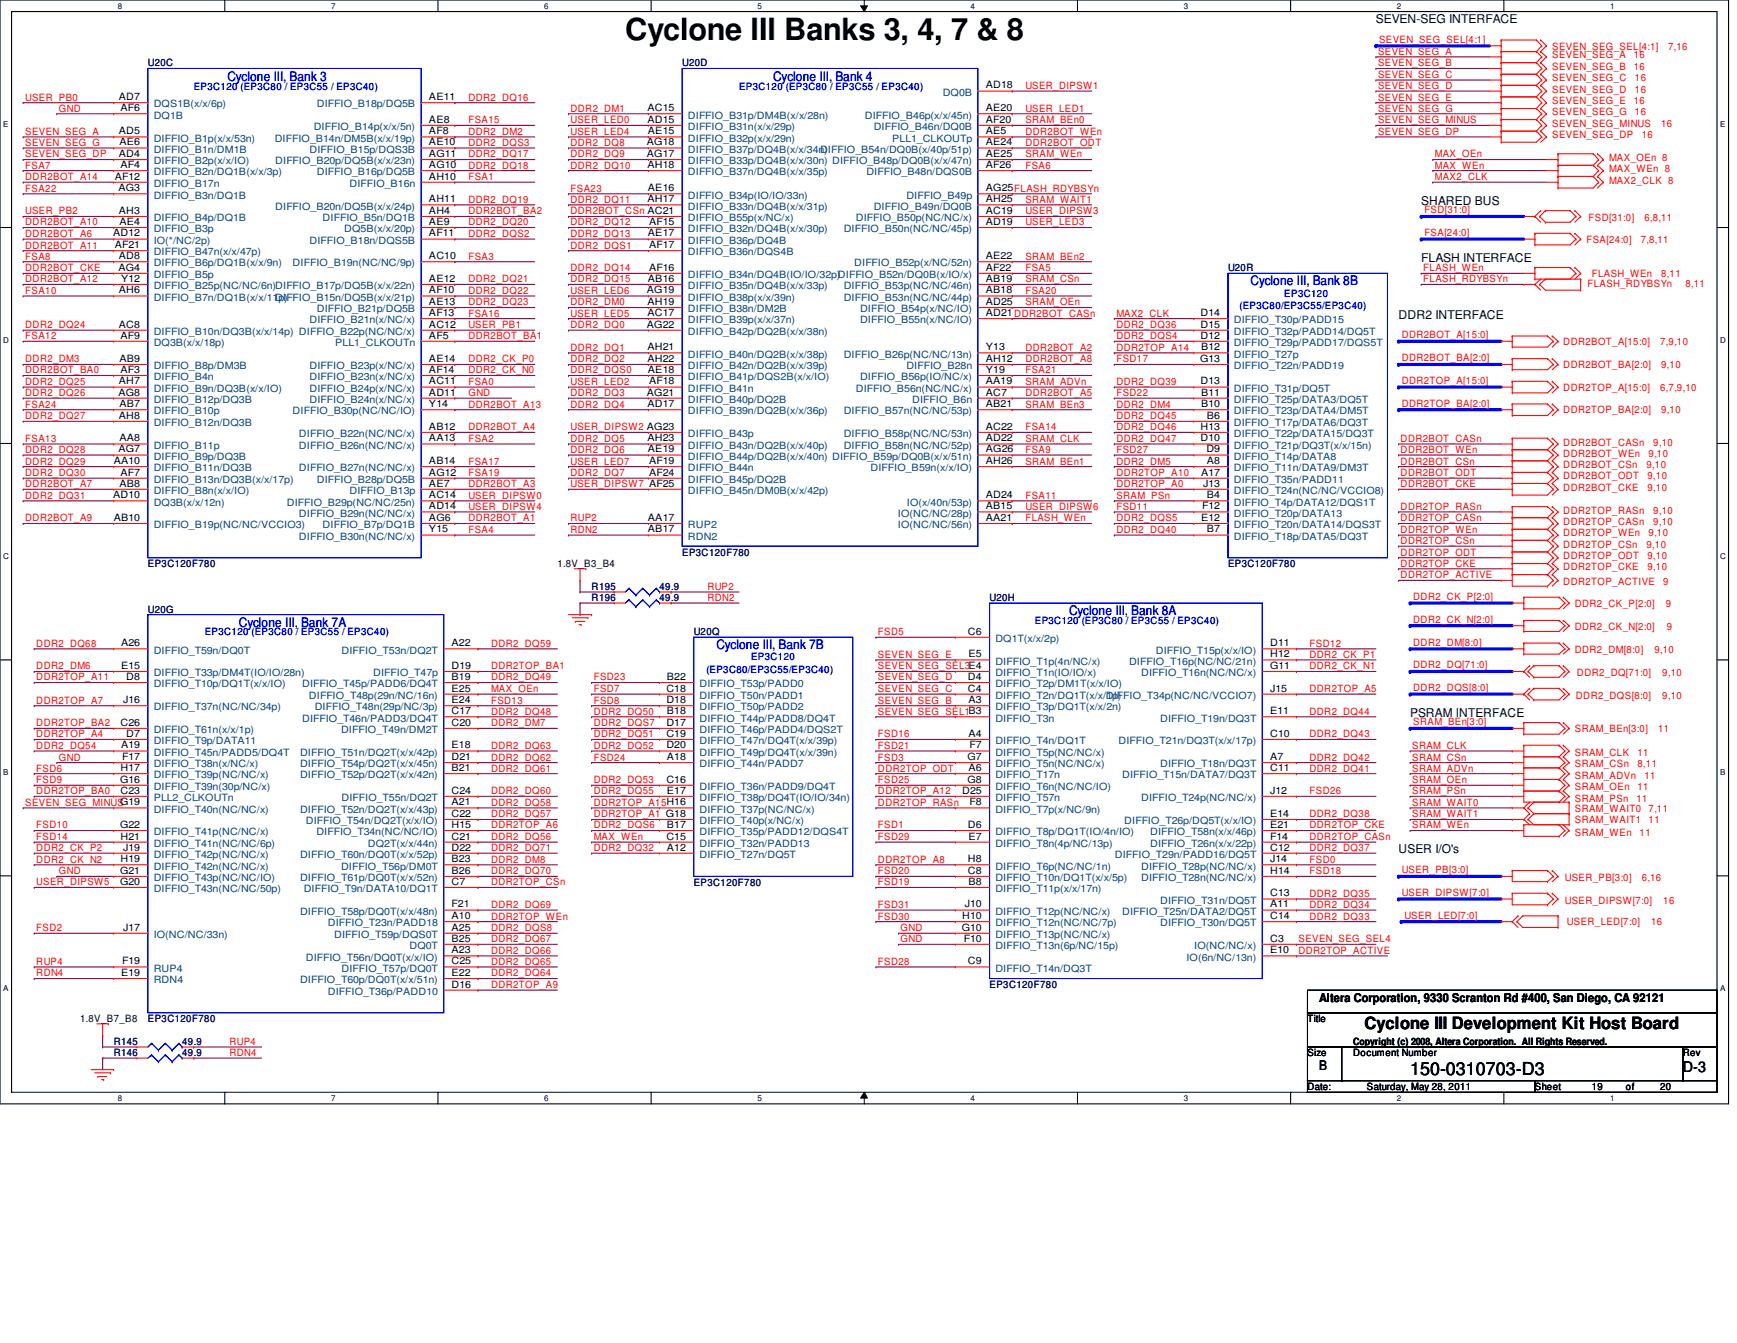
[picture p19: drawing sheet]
<svg xmlns="http://www.w3.org/2000/svg" width="279mm" height="216mm" viewBox="0 0 279 216" stroke-linecap="round" stroke-linejoin="round" font-family="sans-serif">
<defs><g id="words">
<text font-size="4.9" x="100.6" y="6.4">Cyclone III Banks 3, 4, 7 &amp; 8</text>
<text font-size="2.9" x="226.8" y="172.8">150-0310703-D3</text>
<text font-size="2.7" x="219.5" y="165.4">Cyclone III Development Kit Host Board</text>
<text font-size="2.4" x="270.7" y="172.3">D-3</text>
<g font-size="2.1" fill="#00f">
<text x="36.6" y="13">Cyclone III, Bank 3</text>
<text x="124.4" y="13">Cyclone III, Bank 4</text>
<text x="201.2" y="45.9">Cyclone III, Bank 8B</text>
<text x="38.4" y="100.8">Cyclone III, Bank 7A</text>
<text x="172" y="98.9">Cyclone III, Bank 8A</text>
<text x="115.2" y="104.4">Cyclone III, Bank 7B</text>
</g>
<text font-size="2.1" x="212.2" y="172">B</text>
<g font-size="1.9">
<text x="221.3" y="3.6">SEVEN-SEG INTERFACE</text>
<text x="228.6" y="32.9">SHARED BUS</text>
<text x="228.6" y="42.1">FLASH INTERFACE</text>
<text x="225" y="51.2">DDR2 INTERFACE</text>
<text x="226.8" y="115.2">PSRAM INTERFACE</text>
<text x="225" y="137.2">USER I/O's</text>
<text x="212.2" y="161">Altera Corporation, 9330 Scranton Rd #400, San Diego, CA 92121</text>
</g>
<g font-size="1.6" fill="#000080">
<text x="23.8" y="10.7">U20C</text>
<text x="109.7" y="10.7">U20D</text>
<text x="197.5" y="43.6">U20R</text>
<text x="109.7" y="89.3">EP3C120F780</text>
<text x="23.8" y="91.2">EP3C120F780</text>
<text x="95.2" y="94.8">R195</text>
<text x="106.1" y="94.8">49.9</text>
<text x="197.5" y="91.2">EP3C120F780</text>
<text x="23.8" y="98.5">U20G</text>
<text x="95.2" y="96.7">R196</text>
<text x="106.1" y="96.7">49.9</text>
<text x="159.2" y="96.7">U20H</text>
<text x="111.6" y="102.1">U20Q</text>
<text x="111.6" y="142.4">EP3C120F780</text>
<text x="159.2" y="158.8">EP3C120F780</text>
<text x="18.3" y="168">R145</text>
<text x="23.8" y="164.3">EP3C120F780</text>
<text x="29.3" y="168">49.9</text>
<text x="18.3" y="169.8">R146</text>
<text x="29.3" y="169.8">49.9</text>
</g>
<g font-size="1.6" fill="#f00">
<text x="221.7" y="8.8">SEVEN_SEG_A</text>
<text x="221.7" y="10.7">SEVEN_SEG_B</text>
<text x="221.8" y="6.9">SEVEN_SEG_SEL[4:1]</text>
<text x="249.7" y="8">SEVEN_SEG_SEL[4:1]</text>
<text x="249.7" y="9.4">SEVEN_SEG_A</text>
<text x="249.7" y="11.3">SEVEN_SEG_B</text>
<text x="262.8" y="9.4">16</text>
<text x="262.8" y="11.3">16</text>
<text x="268.3" y="8">7,16</text>
<text x="4.1" y="16.2">USER_PB0</text>
<text x="9.5" y="17.9">GND</text>
<text x="75.4" y="16.2">DDR2_DQ16</text>
<text x="91.8" y="17.9">DDR2_DM1</text>
<text x="164.9" y="17.9">USER_LED1</text>
<text x="164.9" y="14.3">USER_DIPSW1</text>
<text x="221.7" y="16.2">SEVEN_SEG_E</text>
<text x="221.7" y="14.3">SEVEN_SEG_D</text>
<text x="221.7" y="12.5">SEVEN_SEG_C</text>
<text x="221.7" y="17.9">SEVEN_SEG_G</text>
<text x="249.7" y="16.8">SEVEN_SEG_E</text>
<text x="249.7" y="14.9">SEVEN_SEG_D</text>
<text x="249.7" y="13">SEVEN_SEG_C</text>
<text x="262.8" y="16.8">16</text>
<text x="263" y="14.9">16</text>
<text x="263" y="13">16</text>
<text x="4.1" y="21.7">SEVEN_SEG_A</text>
<text x="4.1" y="23.5">SEVEN_SEG_G</text>
<text x="75.4" y="21.7">DDR2_DM2</text>
<text x="75.4" y="23.5">DDR2_DQS3</text>
<text x="75.4" y="19.8">FSA15</text>
<text x="91.8" y="23.5">DDR2_DQ8</text>
<text x="91.8" y="19.8">USER_LED0</text>
<text x="91.8" y="21.7">USER_LED4</text>
<text x="164.9" y="23.5">DDR2BOT_ODT</text>
<text x="164.9" y="19.8">SRAM_BEn0</text>
<text x="164.9" y="21.7">DDR2BOT_WEn</text>
<text x="221.7" y="19.8">SEVEN_SEG_MINUS</text>
<text x="221.7" y="21.7">SEVEN_SEG_DP</text>
<text x="249.7" y="18.5">SEVEN_SEG_G</text>
<text x="249.7" y="20.4">SEVEN_SEG_MINUS</text>
<text x="249.7" y="22.2">SEVEN_SEG_DP</text>
<text x="263" y="18.5">16</text>
<text x="264.1" y="22.2">16</text>
<text x="267.2" y="20.4">16</text>
<text x="4.1" y="29">DDR2BOT_A14</text>
<text x="4.1" y="27.1">FSA7</text>
<text x="4.1" y="25.3">SEVEN_SEG_DP</text>
<text x="75.4" y="25.3">DDR2_DQ17</text>
<text x="75.4" y="27.1">DDR2_DQ18</text>
<text x="75.4" y="29">FSA1</text>
<text x="91.8" y="25.3">DDR2_DQ9</text>
<text x="91.8" y="27.1">DDR2_DQ10</text>
<text x="164.9" y="27.1">FSA6</text>
<text x="164.9" y="25.3">SRAM_WEn</text>
<text x="230.8" y="25.3">MAX_OEn</text>
<text x="230.8" y="27.1">MAX_WEn</text>
<text x="230.8" y="29">MAX2_CLK</text>
<text x="258.8" y="25.9">MAX_OEn 8</text>
<text x="258.8" y="27.7">MAX_WEn 8</text>
<text x="258.8" y="29.5">MAX2_CLK 8</text>
<text x="4.1" y="30.8">FSA22</text>
<text x="4.1" y="34.5">USER_PB2</text>
<text x="75.4" y="32.6">DDR2_DQ19</text>
<text x="75.4" y="34.5">DDR2BOT_BA2</text>
<text x="91.8" y="32.6">DDR2_DQ11</text>
<text x="91.8" y="34.5">DDR2BOT_CSn AC21</text>
<text x="91.8" y="30.8">FSA23</text>
<text x="164.9" y="32.6">SRAM_WAIT1</text>
<text x="164.9" y="34.5">USER_DIPSW3</text>
<text x="229.1" y="34.3">FSD[31:0]</text>
<text x="255.5" y="35.6">FSD[31:0]</text>
<text x="264.5" y="35.6">6,8,11</text>
<text x="4.1" y="38.1">DDR2BOT_A6</text>
<text x="4.1" y="36.2">DDR2BOT_A10</text>
<text x="4.1" y="40">DDR2BOT_A11</text>
<text x="4.1" y="41.7">FSA8</text>
<text x="75.4" y="36.2">DDR2_DQ20</text>
<text x="75.4" y="38.1">DDR2_DQS2</text>
<text x="75.4" y="41.7">FSA3</text>
<text x="91.8" y="36.2">DDR2_DQ12</text>
<text x="91.8" y="38.1">DDR2_DQ13</text>
<text x="91.8" y="40">DDR2_DQS1</text>
<text x="164.9" y="36.2">USER_LED3</text>
<text x="164.9" y="41.7">SRAM_BEn2</text>
<text x="229.1" y="37.9">FSA[24:0]</text>
<text x="255.2" y="39">FSA[24:0]</text>
<text x="263.9" y="39">7,8,11</text>
<text x="4.1" y="45.4">DDR2BOT_A12</text>
<text x="4.1" y="43.6">DDR2BOT_CKE</text>
<text x="4.1" y="47.2">FSA10</text>
<text x="75.4" y="45.4">DDR2_DQ21</text>
<text x="75.4" y="47.2">DDR2_DQ22</text>
<text x="91.8" y="43.6">DDR2_DQ14</text>
<text x="91.8" y="45.4">DDR2_DQ15</text>
<text x="91.8" y="47.2">USER_LED6</text>
<text x="164.9" y="43.6">FSA5</text>
<text x="164.9" y="47.2">FSA20</text>
<text x="164.9" y="45.4">SRAM_CSn</text>
<text x="228.9" y="45.4">FLASH_RDYBSYn</text>
<text x="228.9" y="43.6">FLASH_WEn</text>
<text x="255.4" y="46.1">FLASH_RDYBSYn</text>
<text x="256" y="44.5">FLASH_WEn</text>
<text x="267.2" y="44.5">8,11</text>
<text x="271.1" y="46.1">8,11</text>
<text x="4.1" y="52.7">DDR2_DQ24</text>
<text x="75.4" y="49.1">DDR2_DQ23</text>
<text x="75.4" y="50.9">FSA16</text>
<text x="75.4" y="52.7">USER_PB1</text>
<text x="91.8" y="49.1">DDR2_DM0</text>
<text x="91.8" y="52.7">DDR2_DQ0</text>
<text x="91.8" y="50.9">USER_LED5</text>
<text x="164.9" y="49.1">SRAM_OEn</text>
<text x="179.6" y="52.7">DDR2_DQ36</text>
<text x="179.6" y="50.9">MAX2_CLK</text>
<text x="4.1" y="58.3">DDR2_DM3</text>
<text x="4.1" y="54.5">FSA12</text>
<text x="75.4" y="54.5">DDR2BOT_BA1</text>
<text x="75.4" y="58.3">DDR2_CK_P0</text>
<text x="91.8" y="56.4">DDR2_DQ1</text>
<text x="91.8" y="58.3">DDR2_DQ2</text>
<text x="164.9" y="56.4">DDR2BOT_A2</text>
<text x="164.9" y="58.3">DDR2BOT_A8</text>
<text x="179.6" y="54.5">DDR2_DQS4</text>
<text x="179.6" y="58.3">FSD17</text>
<text x="179.6" y="56.4">DDR2TOP_A14</text>
<text x="225.5" y="54.4">DDR2BOT_A[15:0]</text>
<text x="225.5" y="58.1">DDR2BOT_BA[2:0]</text>
<text x="251.5" y="55.5">DDR2BOT_A[15:0]</text>
<text x="251.5" y="59.2">DDR2BOT_BA[2:0]</text>
<text x="267" y="55.5">7,9,10</text>
<text x="267.2" y="59.2">9,10</text>
<text x="4.1" y="61.9">DDR2_DQ25</text>
<text x="4.1" y="63.7">DDR2_DQ26</text>
<text x="4.1" y="60">DDR2BOT_BA0</text>
<text x="4.1" y="65.5">FSA24</text>
<text x="75.4" y="65.5">DDR2BOT_A13</text>
<text x="75.4" y="60">DDR2_CK_N0</text>
<text x="75.4" y="61.9">FSA0</text>
<text x="75.4" y="63.7">GND</text>
<text x="91.8" y="63.7">DDR2_DQ3</text>
<text x="91.8" y="65.5">DDR2_DQ4</text>
<text x="91.8" y="60">DDR2_DQS0</text>
<text x="91.8" y="61.9">USER_LED2</text>
<text x="164.9" y="63.7">DDR2BOT_A5</text>
<text x="164.9" y="60">FSA21</text>
<text x="164.9" y="61.9">SRAM_ADVn</text>
<text x="164.9" y="65.5">SRAM_BEn3</text>
<text x="179.6" y="65.5">DDR2_DM4</text>
<text x="179.6" y="61.9">DDR2_DQ39</text>
<text x="179.6" y="63.7">FSD22</text>
<text x="225.5" y="61.7">DDR2TOP_A[15:0]</text>
<text x="225.5" y="65.4">DDR2TOP_BA[2:0]</text>
<text x="251.5" y="62.8">DDR2TOP_A[15:0]</text>
<text x="267" y="62.8">6,7,9,10</text>
<text x="4.1" y="67.4">DDR2_DQ27</text>
<text x="4.1" y="71">FSA13</text>
<text x="75.4" y="69.2">DDR2BOT_A4</text>
<text x="75.4" y="71">FSA2</text>
<text x="91.8" y="71">DDR2_DQ5</text>
<text x="91.8" y="69.2">USER_DIPSW2 AG23</text>
<text x="164.9" y="69.2">FSA14</text>
<text x="164.9" y="71">SRAM_CLK</text>
<text x="179.6" y="69.2">DDR2_DQ46</text>
<text x="179.6" y="71">DDR2_DQ47</text>
<text x="179.6" y="67.4">DDR2_DQ45</text>
<text x="225.3" y="71">DDR2BOT_CASn</text>
<text x="251.5" y="66.5">DDR2TOP_BA[2:0]</text>
<text x="251.5" y="71.6">DDR2BOT_CASn</text>
<text x="265.9" y="71.6">9,10</text>
<text x="267.2" y="66.5">9,10</text>
<text x="4.1" y="72.8">DDR2_DQ28</text>
<text x="4.1" y="74.7">DDR2_DQ29</text>
<text x="4.1" y="76.5">DDR2_DQ30</text>
<text x="75.4" y="76.5">FSA19</text>
<text x="75.4" y="74.7">FSA17</text>
<text x="91.8" y="72.8">DDR2_DQ6</text>
<text x="91.8" y="76.5">DDR2_DQ7</text>
<text x="91.8" y="74.7">USER_LED7</text>
<text x="164.9" y="72.8">FSA9</text>
<text x="164.9" y="74.7">SRAM_BEn1</text>
<text x="179.6" y="74.7">DDR2_DM5</text>
<text x="179.6" y="76.5">DDR2TOP_A10</text>
<text x="179.6" y="72.8">FSD27</text>
<text x="225.3" y="76.5">DDR2BOT_ODT</text>
<text x="225.3" y="72.8">DDR2BOT_WEn</text>
<text x="225.3" y="74.7">DDR2BOT_CSn</text>
<text x="251.5" y="77">DDR2BOT_ODT</text>
<text x="251.5" y="75.3">DDR2BOT_CSn</text>
<text x="251.5" y="73.4">DDR2BOT_WEn</text>
<text x="264.8" y="75.3">9,10</text>
<text x="265" y="77">9,10</text>
<text x="265.2" y="73.4">9,10</text>
<text x="4.1" y="80.2">DDR2_DQ31</text>
<text x="4.1" y="83.8">DDR2BOT_A9</text>
<text x="4.1" y="78.3">DDR2BOT_A7</text>
<text x="75.4" y="83.8">DDR2BOT_A1</text>
<text x="75.4" y="78.3">DDR2BOT_A3</text>
<text x="75.4" y="80.2">USER_DIPSW0</text>
<text x="75.4" y="82">USER_DIPSW4</text>
<text x="91.8" y="83.8">RUP2</text>
<text x="91.8" y="78.3">USER_DIPSW7 AF25</text>
<text x="164.9" y="83.8">FLASH_WEn</text>
<text x="164.9" y="80.2">FSA11</text>
<text x="164.9" y="82">USER_DIPSW6</text>
<text x="179.6" y="83.8">DDR2_DQS5</text>
<text x="179.6" y="82">FSD11</text>
<text x="179.6" y="80.2">SRAM_PSn</text>
<text x="179.6" y="78.3">DDR2TOP_A0</text>
<text x="225.3" y="78.3">DDR2BOT_CKE</text>
<text x="225.3" y="83.8">DDR2TOP_CASn</text>
<text x="225.3" y="82">DDR2TOP_RASn</text>
<text x="251.5" y="82.6">DDR2TOP_RASn</text>
<text x="251.5" y="78.9">DDR2BOT_CKE</text>
<text x="265" y="78.9">9,10</text>
<text x="265.9" y="82.6">9,10</text>
<text x="75.4" y="85.7">FSA4</text>
<text x="91.8" y="85.7">RDN2</text>
<text x="179.6" y="85.7">DDR2_DQ40</text>
<text x="225.3" y="85.7">DDR2TOP_WEn</text>
<text x="225.3" y="87.5">DDR2TOP_CSn</text>
<text x="225.3" y="89.3">DDR2TOP_ODT</text>
<text x="251.5" y="89.9">DDR2TOP_ODT</text>
<text x="251.5" y="84.4">DDR2TOP_CASn</text>
<text x="251.5" y="88.1">DDR2TOP_CSn</text>
<text x="251.5" y="86.2">DDR2TOP_WEn</text>
<text x="264.8" y="88.1">9,10</text>
<text x="265" y="89.9">9,10</text>
<text x="265.2" y="86.2">9,10</text>
<text x="265.9" y="84.4">9,10</text>
<text x="113.8" y="94.8">RUP2</text>
<text x="225.3" y="91.1">DDR2TOP_CKE</text>
<text x="225.3" y="93">DDR2TOP_ACTIVE</text>
<text x="251.5" y="91.7">DDR2TOP_CKE</text>
<text x="251.5" y="94.1">DDR2TOP_ACTIVE</text>
<text x="265" y="91.7">9,10</text>
<text x="267.5" y="94.1">9</text>
<text x="113.8" y="96.6">RDN2</text>
<text x="227.3" y="96.4">DDR2_CK_P[2:0]</text>
<text x="227.3" y="100.1">DDR2_CK_N[2:0]</text>
<text x="253.3" y="97.5">DDR2_CK_P[2:0]</text>
<text x="253.3" y="101.3">DDR2_CK_N[2:0]</text>
<text x="268" y="97.5">9</text>
<text x="268.1" y="101.3">9</text>
<text x="5.8" y="107.6">DDR2_DM6</text>
<text x="5.8" y="104">DDR2_DQ68</text>
<text x="79" y="104">DDR2_DQ59</text>
<text x="79" y="107.6">DDR2TOP_BA1</text>
<text x="141.2" y="102.1">FSD5</text>
<text x="141.2" y="107.6">SEVEN_SEG_SEL3E4</text>
<text x="141.2" y="105.7">SEVEN_SEG_E</text>
<text x="210.7" y="104">FSD12</text>
<text x="210.7" y="105.7">DDR2_CK_P1</text>
<text x="210.7" y="107.6">DDR2_CK_N1</text>
<text x="227.3" y="107.4">DDR2_DQ[71:0]</text>
<text x="227.3" y="103.8">DDR2_DM[8:0]</text>
<text x="253.3" y="104.9">DDR2_DM[8:0]</text>
<text x="266.1" y="104.9">9,10</text>
<text x="5.8" y="113.1">DDR2TOP_A7</text>
<text x="5.8" y="109.4">DDR2TOP_A11</text>
<text x="79" y="109.4">DDR2_DQ49</text>
<text x="79" y="113.1">FSD13</text>
<text x="79" y="111.3">MAX_OEn</text>
<text x="95.5" y="111.3">FSD7</text>
<text x="95.5" y="113.1">FSD8</text>
<text x="95.5" y="109.4">FSD23</text>
<text x="141.2" y="109.4">SEVEN_SEG_D</text>
<text x="141.2" y="111.3">SEVEN_SEG_C</text>
<text x="141.2" y="113.1">SEVEN_SEG_B</text>
<text x="210.7" y="111.3">DDR2TOP_A5</text>
<text x="227.3" y="111.1">DDR2_DQS[8:0]</text>
<text x="253.5" y="112.4">DDR2_DQS[8:0]</text>
<text x="253.7" y="108.7">DDR2_DQ[71:0]</text>
<text x="267.4" y="108.7">9,10</text>
<text x="267.4" y="112.4">9,10</text>
<text x="5.8" y="116.8">DDR2TOP_BA2</text>
<text x="5.8" y="118.5">DDR2TOP_A4</text>
<text x="79" y="116.8">DDR2_DM7</text>
<text x="79" y="114.9">DDR2_DQ48</text>
<text x="95.5" y="114.9">DDR2_DQ50</text>
<text x="95.5" y="118.5">DDR2_DQ51</text>
<text x="95.5" y="116.8">DDR2_DQS7</text>
<text x="141.2" y="118.5">FSD16</text>
<text x="141.2" y="114.9">SEVEN_SEG_SEL1B3</text>
<text x="210.7" y="118.5">DDR2_DQ43</text>
<text x="210.7" y="114.9">DDR2_DQ44</text>
<text x="227.3" y="116.6">SRAM_BEn[3:0]</text>
<text x="253.3" y="117.7">SRAM_BEn[3:0]</text>
<text x="266.7" y="117.7">11</text>
<text x="5.8" y="120.4">DDR2_DQ54</text>
<text x="5.8" y="124">FSD6</text>
<text x="5.8" y="125.9">FSD9</text>
<text x="9.5" y="122.3">GND</text>
<text x="79" y="124">DDR2_DQ61</text>
<text x="79" y="122.3">DDR2_DQ62</text>
<text x="79" y="120.4">DDR2_DQ63</text>
<text x="95.5" y="120.4">DDR2_DQ52</text>
<text x="95.5" y="125.9">DDR2_DQ53</text>
<text x="95.5" y="122.3">FSD24</text>
<text x="141.2" y="124">DDR2TOP_ODT</text>
<text x="141.2" y="122.3">FSD3</text>
<text x="141.2" y="120.4">FSD21</text>
<text x="141.2" y="125.9">FSD25</text>
<text x="210.7" y="124">DDR2_DQ41</text>
<text x="210.7" y="122.3">DDR2_DQ42</text>
<text x="227.2" y="124">SRAM_ADVn</text>
<text x="227.2" y="122.3">SRAM_CSn</text>
<text x="227.2" y="120.4">SRAM_CLK</text>
<text x="227.2" y="125.9">SRAM_OEn</text>
<text x="253.3" y="121.5">SRAM_CLK</text>
<text x="253.3" y="123.4">SRAM_CSn</text>
<text x="253.3" y="125.2">SRAM_ADVn</text>
<text x="263.4" y="121.5">11</text>
<text x="263.4" y="123.4">8,11</text>
<text x="264.5" y="125.2">11</text>
<text x="4.1" y="129.5">SEVEN_SEG_MINUSG19</text>
<text x="5.8" y="127.7">DDR2TOP_BA0</text>
<text x="79" y="131.4">DDR2_DQ57</text>
<text x="79" y="129.5">DDR2_DQ58</text>
<text x="79" y="127.7">DDR2_DQ60</text>
<text x="95.5" y="127.7">DDR2_DQ55</text>
<text x="95.5" y="129.5">DDR2TOP_A15H16</text>
<text x="95.5" y="131.4">DDR2TOP_A1 G18</text>
<text x="141.2" y="129.5">DDR2TOP_RASn</text>
<text x="141.2" y="127.7">DDR2TOP_A12</text>
<text x="210.7" y="131.4">DDR2_DQ38</text>
<text x="210.7" y="127.7">FSD26</text>
<text x="227.2" y="127.7">SRAM_PSn</text>
<text x="227.2" y="129.5">SRAM_WAIT0</text>
<text x="227.2" y="131.4">SRAM_WAIT1</text>
<text x="253.3" y="127">SRAM_OEn</text>
<text x="253.3" y="128.9">SRAM_PSn</text>
<text x="253.3" y="130.5">SRAM_WAIT0</text>
<text x="263.2" y="128.9">11</text>
<text x="263.4" y="127">11</text>
<text x="265.2" y="130.5">7,11</text>
<text x="5.8" y="133.2">FSD10</text>
<text x="5.8" y="135">FSD14</text>
<text x="5.8" y="136.8">DDR2_CK_P2</text>
<text x="79" y="135">DDR2_DQ56</text>
<text x="79" y="136.8">DDR2_DQ71</text>
<text x="79" y="133.2">DDR2TOP_A6</text>
<text x="95.5" y="136.8">DDR2_DQ32</text>
<text x="95.5" y="133.2">DDR2_DQS6</text>
<text x="95.5" y="135">MAX_WEn</text>
<text x="141.2" y="133.2">FSD1</text>
<text x="141.2" y="135">FSD29</text>
<text x="210.7" y="136.8">DDR2_DQ37</text>
<text x="210.7" y="133.2">DDR2TOP_CKE</text>
<text x="210.7" y="135">DDR2TOP_CASn</text>
<text x="227.2" y="133.2">SRAM_WEn</text>
<text x="253.3" y="134.4">SRAM_WEn</text>
<text x="253.3" y="132.3">SRAM_WAIT1</text>
<text x="263.7" y="134.4">11</text>
<text x="265.2" y="132.3">11</text>
<text x="5.8" y="142.3">USER_DIPSW5</text>
<text x="5.8" y="138.7">DDR2_CK_N2</text>
<text x="9.5" y="140.5">GND</text>
<text x="79" y="138.7">DDR2_DM8</text>
<text x="79" y="140.5">DDR2_DQ70</text>
<text x="79" y="142.3">DDR2TOP_CSn</text>
<text x="141.2" y="138.7">DDR2TOP_A8</text>
<text x="141.2" y="142.3">FSD19</text>
<text x="141.2" y="140.5">FSD20</text>
<text x="210.7" y="138.7">FSD0</text>
<text x="210.7" y="140.5">FSD18</text>
<text x="225.5" y="140.4">USER_PB[3:0]</text>
<text x="251.7" y="141.6">USER_PB[3:0]</text>
<text x="264.1" y="141.6">6,16</text>
<text x="5.8" y="149.7">FSD2</text>
<text x="79" y="146">DDR2_DQ69</text>
<text x="79" y="149.7">DDR2_DQS8</text>
<text x="79" y="147.8">DDR2TOP_WEn</text>
<text x="141.2" y="147.8">FSD30</text>
<text x="141.2" y="146">FSD31</text>
<text x="144.9" y="149.7">GND</text>
<text x="210.7" y="147.8">DDR2_DQ33</text>
<text x="210.7" y="146">DDR2_DQ34</text>
<text x="210.7" y="144.2">DDR2_DQ35</text>
<text x="225.5" y="144">USER_DIPSW[7:0]</text>
<text x="225.9" y="147.7">USER_LED[7:0]</text>
<text x="251.7" y="145.3">USER_DIPSW[7:0]</text>
<text x="252.1" y="148.8">USER_LED[7:0]</text>
<text x="265.6" y="148.8">16</text>
<text x="267.5" y="145.3">16</text>
<text x="5.8" y="155.1">RUP4</text>
<text x="79" y="155.1">DDR2_DQ65</text>
<text x="79" y="153.3">DDR2_DQ66</text>
<text x="79" y="151.5">DDR2_DQ67</text>
<text x="141.2" y="155.1">FSD28</text>
<text x="144.9" y="151.5">GND</text>
<text x="208.9" y="151.5">SEVEN_SEG_SEL4</text>
<text x="208.9" y="153.3">DDR2TOP_ACTIVE</text>
<text x="5.8" y="157">RDN4</text>
<text x="79" y="157">DDR2_DQ64</text>
<text x="79" y="158.8">DDR2TOP_A9</text>
<text x="36.9" y="168">RUP4</text>
<text x="36.9" y="169.8">RDN4</text>
</g>
<g font-size="1.6">
<text x="19.1" y="16.1">AD7</text>
<text x="19.4" y="17.9">AF6</text>
<text x="69" y="16.1">AE11</text>
<text x="104.1" y="17.9">AC15</text>
<text x="158.6" y="14.2">AD18</text>
<text x="158.6" y="17.9">AE20</text>
<text x="19.1" y="21.6">AD5</text>
<text x="19.2" y="23.4">AE6</text>
<text x="69" y="21.6">AF8</text>
<text x="69" y="19.7">AE8</text>
<text x="69" y="23.4">AE10</text>
<text x="104.1" y="23.4">AG18</text>
<text x="104.1" y="19.7">AD15</text>
<text x="104.2" y="21.6">AE15</text>
<text x="158.6" y="19.7">AF20</text>
<text x="158.6" y="23.4">AE24</text>
<text x="158.6" y="21.6">AE5</text>
<text x="18.5" y="28.9">AF12</text>
<text x="19.1" y="25.2">AD4</text>
<text x="19.4" y="27">AF4</text>
<text x="69" y="25.2">AG11</text>
<text x="69" y="28.9">AH10</text>
<text x="69" y="27">AG10</text>
<text x="104.1" y="25.2">AG17</text>
<text x="104.1" y="27">AH18</text>
<text x="158.6" y="27">AF26</text>
<text x="158.6" y="25.2">AE25</text>
<text x="19.1" y="30.7">AG3</text>
<text x="19.1" y="34.4">AH3</text>
<text x="69" y="34.4">AH4</text>
<text x="69" y="32.5">AH11</text>
<text x="104.1" y="32.5">AH17</text>
<text x="104.2" y="30.7">AE16</text>
<text x="158.6" y="32.5">AH25</text>
<text x="158.6" y="30.7">AG25FLASH_RDYBSYn</text>
<text x="158.6" y="34.4">AC19</text>
<text x="18.2" y="38">AD12</text>
<text x="18.5" y="39.9">AF21</text>
<text x="19.1" y="41.7">AD8</text>
<text x="19.2" y="36.2">AE4</text>
<text x="69" y="38">AF11</text>
<text x="69" y="36.2">AE9</text>
<text x="69" y="41.7">AC10</text>
<text x="104.2" y="38">AE17</text>
<text x="104.4" y="36.2">AF15</text>
<text x="104.4" y="39.9">AF17</text>
<text x="158.6" y="41.7">AE22</text>
<text x="158.6" y="36.2">AD19</text>
<text x="19.1" y="43.5">AG4</text>
<text x="19.1" y="47.2">AH6</text>
<text x="19.5" y="45.3">Y12</text>
<text x="69" y="47.2">AF10</text>
<text x="69" y="45.3">AE12</text>
<text x="104.1" y="47.2">AG19</text>
<text x="104.2" y="45.3">AB16</text>
<text x="104.4" y="43.5">AF16</text>
<text x="158.6" y="43.5">AF22</text>
<text x="158.6" y="47.2">AB18</text>
<text x="158.6" y="45.3">AB19</text>
<text x="19.1" y="52.7">AC8</text>
<text x="69" y="49">AE13</text>
<text x="69" y="50.8">AF13</text>
<text x="69" y="52.7">AC12</text>
<text x="104.1" y="52.7">AG22</text>
<text x="104.1" y="49">AH19</text>
<text x="104.1" y="50.8">AC17</text>
<text x="158.6" y="50.8">AD21DDR2BOT_CASn</text>
<text x="158.6" y="49">AD25</text>
<text x="193.1" y="50.8">D14</text>
<text x="193.1" y="52.7">D15</text>
<text x="19.2" y="58.2">AB9</text>
<text x="19.4" y="54.4">AF9</text>
<text x="19.4" y="59.9">AF3</text>
<text x="69" y="59.9">AF14</text>
<text x="69" y="58.2">AE14</text>
<text x="69" y="54.4">AF5</text>
<text x="104.1" y="58.2">AH22</text>
<text x="104.1" y="56.3">AH21</text>
<text x="104.2" y="59.9">AE18</text>
<text x="158.6" y="59.9">Y19</text>
<text x="158.6" y="58.2">AH12</text>
<text x="158.6" y="56.3">Y13</text>
<text x="193" y="58.2">G13</text>
<text x="193.1" y="54.4">D12</text>
<text x="193.2" y="56.3">B12</text>
<text x="19.1" y="63.6">AG8</text>
<text x="19.1" y="61.8">AH7</text>
<text x="19.2" y="65.4">AB7</text>
<text x="69" y="61.8">AC11</text>
<text x="69" y="63.6">AD11</text>
<text x="69" y="65.4">Y14</text>
<text x="104.1" y="63.6">AG21</text>
<text x="104.1" y="65.4">AD17</text>
<text x="104.4" y="61.8">AF18</text>
<text x="158.6" y="61.8">AA19</text>
<text x="158.6" y="65.4">AB21</text>
<text x="158.6" y="63.6">AC7</text>
<text x="193.1" y="61.8">D13</text>
<text x="193.2" y="63.6">B11</text>
<text x="193.2" y="65.4">B10</text>
<text x="19.1" y="67.3">AH8</text>
<text x="19.2" y="71">AA8</text>
<text x="69" y="71">AA13</text>
<text x="69" y="69.1">AB12</text>
<text x="104.1" y="71">AH23</text>
<text x="158.6" y="71">AD22</text>
<text x="158.6" y="69.1">AC22</text>
<text x="193.1" y="69.1">H13</text>
<text x="193.1" y="71">D10</text>
<text x="194.1" y="67.3">B6</text>
<text x="18.3" y="74.6">AA10</text>
<text x="19.1" y="72.7">AG7</text>
<text x="19.4" y="76.5">AF7</text>
<text x="69" y="76.5">AG12</text>
<text x="69" y="74.6">AB14</text>
<text x="104.2" y="72.7">AE19</text>
<text x="104.4" y="74.6">AF19</text>
<text x="104.4" y="76.5">AF24</text>
<text x="158.6" y="72.7">AG26</text>
<text x="158.6" y="74.6">AH26</text>
<text x="193.2" y="76.5">A17</text>
<text x="194.1" y="72.7">D9</text>
<text x="194.1" y="74.6">A8</text>
<text x="18.2" y="80.1">AD10</text>
<text x="18.3" y="83.7">AB10</text>
<text x="19.2" y="78.2">AB8</text>
<text x="69" y="78.2">AE7</text>
<text x="69" y="81.9">AD14</text>
<text x="69" y="80.1">AC14</text>
<text x="69" y="83.7">AG6</text>
<text x="104.2" y="83.7">AA17</text>
<text x="158.6" y="80.1">AD24</text>
<text x="158.6" y="83.7">AA21</text>
<text x="158.6" y="81.9">AB15</text>
<text x="193.2" y="83.7">E12</text>
<text x="193.4" y="81.9">F12</text>
<text x="193.5" y="78.2">J13</text>
<text x="194.1" y="80.1">B4</text>
<text x="69" y="85.6">Y15</text>
<text x="104.2" y="85.6">AB17</text>
<text x="194.1" y="85.6">B7</text>
<text x="89.7" y="91.2">1.8V_B3_B4</text>
<text x="19.5" y="103.9">A26</text>
<text x="19.5" y="107.5">E15</text>
<text x="72.6" y="103.9">A22</text>
<text x="72.6" y="107.5">D19</text>
<text x="155.7" y="102">C6</text>
<text x="155.8" y="105.7">E5</text>
<text x="204.3" y="103.9">D11</text>
<text x="204.3" y="107.5">G11</text>
<text x="204.3" y="105.7">H12</text>
<text x="19.8" y="113">J16</text>
<text x="20.3" y="109.3">D8</text>
<text x="72.6" y="109.3">B19</text>
<text x="72.6" y="111.2">E25</text>
<text x="72.6" y="113">E24</text>
<text x="107.2" y="111.2">C18</text>
<text x="107.2" y="113">D18</text>
<text x="107.3" y="109.3">B22</text>
<text x="155.7" y="111.2">C4</text>
<text x="155.7" y="109.3">D4</text>
<text x="155.8" y="113">A3</text>
<text x="204.3" y="111.2">J15</text>
<text x="19.4" y="116.7">C26</text>
<text x="20.3" y="118.4">D7</text>
<text x="72.6" y="116.7">C20</text>
<text x="72.6" y="114.8">C17</text>
<text x="107.2" y="116.7">D17</text>
<text x="107.2" y="118.4">C19</text>
<text x="107.3" y="114.8">B18</text>
<text x="155.8" y="118.4">A4</text>
<text x="204.3" y="114.8">E11</text>
<text x="204.3" y="118.4">C10</text>
<text x="19.3" y="125.8">G16</text>
<text x="19.4" y="124">H17</text>
<text x="19.5" y="120.3">A19</text>
<text x="19.6" y="122.2">F17</text>
<text x="72.6" y="120.3">E18</text>
<text x="72.6" y="124">B21</text>
<text x="72.6" y="122.2">D21</text>
<text x="107.2" y="120.3">D20</text>
<text x="107.2" y="125.8">C16</text>
<text x="107.3" y="122.2">A18</text>
<text x="155.6" y="122.2">G7</text>
<text x="155.6" y="125.8">G8</text>
<text x="155.8" y="124">A6</text>
<text x="156" y="120.3">F7</text>
<text x="204.3" y="124">C11</text>
<text x="204.3" y="122.2">A7</text>
<text x="19.4" y="127.6">C23</text>
<text x="72.6" y="127.6">C24</text>
<text x="72.6" y="131.3">C22</text>
<text x="72.6" y="129.5">A21</text>
<text x="107.3" y="127.6">E17</text>
<text x="154.8" y="127.6">D25</text>
<text x="156" y="129.5">F8</text>
<text x="204.3" y="131.3">E14</text>
<text x="204.3" y="127.6">J12</text>
<text x="19.3" y="133.1">G22</text>
<text x="19.4" y="135">H21</text>
<text x="19.8" y="136.7">J19</text>
<text x="72.6" y="135">C21</text>
<text x="72.6" y="133.1">H15</text>
<text x="72.6" y="136.7">D22</text>
<text x="107.2" y="135">C15</text>
<text x="107.3" y="133.1">B17</text>
<text x="107.3" y="136.7">A12</text>
<text x="155.7" y="133.1">D6</text>
<text x="155.8" y="135">E7</text>
<text x="204.3" y="133.1">E21</text>
<text x="204.3" y="136.7">C12</text>
<text x="204.3" y="135">F14</text>
<text x="19.3" y="142.2">G20</text>
<text x="19.3" y="140.5">G21</text>
<text x="19.4" y="138.6">H19</text>
<text x="72.6" y="138.6">B23</text>
<text x="72.6" y="142.2">C7</text>
<text x="72.6" y="140.5">B26</text>
<text x="155.7" y="140.5">C8</text>
<text x="155.7" y="138.6">H8</text>
<text x="155.8" y="142.2">B8</text>
<text x="204.3" y="140.5">H14</text>
<text x="204.3" y="138.6">J14</text>
<text x="19.8" y="149.6">J17</text>
<text x="72.6" y="147.7">A10</text>
<text x="72.6" y="145.9">F21</text>
<text x="72.6" y="149.6">A25</text>
<text x="154.7" y="149.6">G10</text>
<text x="154.8" y="147.7">H10</text>
<text x="155.2" y="145.9">J10</text>
<text x="204.3" y="144.1">C13</text>
<text x="204.3" y="147.7">C14</text>
<text x="204.3" y="145.9">A11</text>
<text x="19.6" y="155">F19</text>
<text x="72.6" y="151.4">B25</text>
<text x="72.6" y="155">C25</text>
<text x="72.6" y="153.2">A23</text>
<text x="155" y="151.4">F10</text>
<text x="155.7" y="155">C9</text>
<text x="204.3" y="153.2">E10</text>
<text x="204.3" y="151.4">C3</text>
<text x="19.5" y="156.9">E19</text>
<text x="72.6" y="158.8">D16</text>
<text x="72.6" y="156.9">E22</text>
<text x="12.9" y="164.3">1.8V_B7_B8</text>
<text x="210.3" y="164.3">Title</text>
<text x="217.7" y="168">Copyright (c) 2008, Altera Corporation. All Rights Reserved.</text>
<text x="210.3" y="169.8">Size</text>
<text x="217.7" y="169.8">Document Number</text>
<text x="270.7" y="169.8">Rev</text>
<text x="210.3" y="175.3">Date:</text>
<text x="219.9" y="175.3">Saturday, May 28, 2011</text>
<text x="246.9" y="175.3">Sheet</text>
<text x="256" y="175.3">19</text>
<text x="261.5" y="175.3">of</text>
<text x="267" y="175.3">20</text>
</g>
<g font-size="1.6" fill="#004080">
<text x="24.7" y="17.3">DQS1B(x/x/6p)</text>
<text x="51" y="17.3">DIFFIO_B18p/DQ5B</text>
<text x="151.6" y="15.4">DQ0B</text>
<text x="24.7" y="19.1">DQ1B</text>
<text x="24.7" y="22.8">DIFFIO_B1p(x/x/53n)</text>
<text x="44.2" y="22.8">DIFFIO_B14n/DM5B(x/x/19p)</text>
<text x="50.5" y="20.9">DIFFIO_B14p(x/x/5n)</text>
<text x="110.7" y="20.9">DIFFIO_B31n(x/x/29p)</text>
<text x="110.7" y="19.1">DIFFIO_B31p/DM4B(x/x/28n)</text>
<text x="110.7" y="22.8">DIFFIO_B32p(x/x/29n)</text>
<text x="139.1" y="19.1">DIFFIO_B46p(x/x/45n)</text>
<text x="140.5" y="20.9">DIFFIO_B46n/DQ0B</text>
<text x="143.5" y="22.8">PLL1_CLKOUTp</text>
<text x="24.7" y="24.6">DIFFIO_B1n/DM1B</text>
<text x="24.7" y="28.2">DIFFIO_B2n/DQ1B(x/x/3p)</text>
<text x="24.7" y="26.4">DIFFIO_B2p(x/x/IO)</text>
<text x="44.3" y="26.4">DIFFIO_B20p/DQ5B(x/x/23n)</text>
<text x="49.8" y="24.6">DIFFIO_B15p/DQS3B</text>
<text x="51" y="28.2">DIFFIO_B16p/DQ5B</text>
<text x="110.7" y="24.6">DIFFIO_B37p/DQ4B(x/x/34n)</text>
<text x="110.7" y="28.2">DIFFIO_B37n/DQ4B(x/x/35p)</text>
<text x="110.7" y="26.4">DIFFIO_B33p/DQ4B(x/x/30n) DIFFIO_B48p/DQ0B(x/x/47n)</text>
<text x="131.9" y="24.6">DIFFIO_B54n/DQ0B(x/40p/51p)</text>
<text x="139.4" y="28.2">DIFFIO_B48n/DQS0B</text>
<text x="24.7" y="31.9">DIFFIO_B3n/DQ1B</text>
<text x="24.7" y="30.1">DIFFIO_B17n</text>
<text x="24.7" y="35.6">DIFFIO_B4p/DQ1B</text>
<text x="44.3" y="33.7">DIFFIO_B20n/DQ5B(x/x/24p)</text>
<text x="51.9" y="35.6">DIFFIO_B5n/DQ1B</text>
<text x="56.2" y="30.1">DIFFIO_B16n</text>
<text x="110.7" y="33.7">DIFFIO_B33n/DQ4B(x/x/31p)</text>
<text x="110.7" y="31.9">DIFFIO_B34p(IO/IO/33n)</text>
<text x="110.7" y="35.6">DIFFIO_B55p(x/NC/x)</text>
<text x="137.7" y="35.6">DIFFIO_B50p(NC/NC/x)</text>
<text x="140.5" y="33.7">DIFFIO_B49n/DQ0B</text>
<text x="145.8" y="31.9">DIFFIO_B49p</text>
<text x="24.7" y="37.3">DIFFIO_B3p</text>
<text x="24.7" y="41.1">DIFFIO_B47n(x/x/47p)</text>
<text x="24.7" y="39.2">IO(*/NC/2p)</text>
<text x="49.8" y="39.2">DIFFIO_B18n/DQS5B</text>
<text x="55.4" y="37.3">DQ5B(x/x/20p)</text>
<text x="110.7" y="37.3">DIFFIO_B32n/DQ4B(x/x/30p)</text>
<text x="110.7" y="41.1">DIFFIO_B36n/DQS4B</text>
<text x="110.7" y="39.2">DIFFIO_B36p/DQ4B</text>
<text x="135.7" y="37.3">DIFFIO_B50n(NC/NC/45p)</text>
<text x="24.7" y="44.7">DIFFIO_B5p</text>
<text x="24.7" y="42.8">DIFFIO_B6p/DQ1B(x/x/9n)</text>
<text x="24.7" y="46.5">DIFFIO_B25p(NC/NC/6n)DIFFIO_B17p/DQ5B(x/x/22n)</text>
<text x="47.1" y="42.8">DIFFIO_B19n(NC/NC/9p)</text>
<text x="110.7" y="46.5">DIFFIO_B35n/DQ4B(x/x/33p)</text>
<text x="110.7" y="44.7">DIFFIO_B34n/DQ4B(IO/IO/32p)DIFFIO_B52n/DQ0B(x/IO/x)</text>
<text x="135.7" y="46.5">DIFFIO_B53p(NC/NC/46n)</text>
<text x="137.4" y="42.8">DIFFIO_B52p(x/NC/52n)</text>
<text x="24.7" y="53.8">DIFFIO_B10n/DQ3B(x/x/14p) DIFFIO_B22p(NC/NC/x)</text>
<text x="24.7" y="48.3">DIFFIO_B7n/DQ1B(x/x/11p)</text>
<text x="44.3" y="48.3">DIFFIO_B15n/DQ5B(x/x/21p)</text>
<text x="49.8" y="52">DIFFIO_B21n(x/NC/x)</text>
<text x="51" y="50.2">DIFFIO_B21p/DQ5B</text>
<text x="110.7" y="50.2">DIFFIO_B38n/DM2B</text>
<text x="110.7" y="48.3">DIFFIO_B38p(x/x/39n)</text>
<text x="110.7" y="53.8">DIFFIO_B42p/DQ2B(x/x/38n)</text>
<text x="110.7" y="52">DIFFIO_B39p(x/x/37n)</text>
<text x="135.7" y="48.3">DIFFIO_B53n(NC/NC/44p)</text>
<text x="138.3" y="52">DIFFIO_B55n(x/NC/IO)</text>
<text x="138.3" y="50.2">DIFFIO_B54p(x/NC/IO)</text>
<text x="198.5" y="52">DIFFIO_T30p/PADD15</text>
<text x="198.5" y="53.8">DIFFIO_T32p/PADD14/DQ5T</text>
<text x="24.7" y="55.6">DQ3B(x/x/18p)</text>
<text x="24.7" y="59.4">DIFFIO_B8p/DM3B</text>
<text x="49.8" y="59.4">DIFFIO_B23p(x/NC/x)</text>
<text x="53.9" y="55.6">PLL1_CLKOUTn</text>
<text x="110.7" y="59.4">DIFFIO_B42n/DQ2B(x/x/39p)</text>
<text x="110.7" y="57.5">DIFFIO_B40n/DQ2B(x/x/38p)</text>
<text x="135.7" y="57.5">DIFFIO_B26p(NC/NC/13n)</text>
<text x="145.8" y="59.4">DIFFIO_B28n</text>
<text x="198.5" y="55.6">DIFFIO_T29p/PADD17/DQS5T</text>
<text x="198.5" y="57.5">DIFFIO_T27p</text>
<text x="198.5" y="59.4">DIFFIO_T22n/PADD19</text>
<text x="24.7" y="61.1">DIFFIO_B4n</text>
<text x="24.7" y="64.8">DIFFIO_B12p/DQ3B</text>
<text x="24.7" y="63">DIFFIO_B9n/DQ3B(x/x/IO)</text>
<text x="49.8" y="63">DIFFIO_B24p(x/NC/x)</text>
<text x="49.8" y="64.8">DIFFIO_B24n(x/NC/x)</text>
<text x="49.8" y="61.1">DIFFIO_B23n(x/NC/x)</text>
<text x="110.7" y="63">DIFFIO_B41n</text>
<text x="110.7" y="61.1">DIFFIO_B41p/DQS2B(x/x/IO)</text>
<text x="110.7" y="64.8">DIFFIO_B40p/DQ2B</text>
<text x="137.7" y="63">DIFFIO_B56n(NC/NC/x)</text>
<text x="138.3" y="61.1">DIFFIO_B56p(IO/NC/x)</text>
<text x="146.7" y="64.8">DIFFIO_B6n</text>
<text x="198.5" y="63">DIFFIO_T31p/DQ5T</text>
<text x="198.5" y="64.8">DIFFIO_T25p/DATA3/DQ5T</text>
<text x="24.7" y="68.5">DIFFIO_B12n/DQ3B</text>
<text x="24.7" y="66.6">DIFFIO_B10p</text>
<text x="47.1" y="66.6">DIFFIO_B30p(NC/NC/IO)</text>
<text x="48.1" y="70.3">DIFFIO_B22n(NC/NC/x)</text>
<text x="110.7" y="66.6">DIFFIO_B39n/DQ2B(x/x/36p)</text>
<text x="110.7" y="70.3">DIFFIO_B43p</text>
<text x="135.7" y="66.6">DIFFIO_B57n(NC/NC/53p)</text>
<text x="135.7" y="70.3">DIFFIO_B58p(NC/NC/53n)</text>
<text x="198.5" y="66.6">DIFFIO_T23p/DATA4/DM5T</text>
<text x="198.5" y="68.5">DIFFIO_T17p/DATA6/DQ3T</text>
<text x="198.5" y="70.3">DIFFIO_T22p/DATA15/DQ3T</text>
<text x="24.7" y="73.9">DIFFIO_B9p/DQ3B</text>
<text x="24.7" y="72.1">DIFFIO_B11p</text>
<text x="24.7" y="77.6">DIFFIO_B13n/DQ3B(x/x/17p)</text>
<text x="24.7" y="75.8">DIFFIO_B11n/DQ3B</text>
<text x="48.1" y="72.1">DIFFIO_B26n(NC/NC/x)</text>
<text x="48.1" y="75.8">DIFFIO_B27n(NC/NC/x)</text>
<text x="51" y="77.6">DIFFIO_B28p/DQ5B</text>
<text x="110.7" y="72.1">DIFFIO_B43n/DQ2B(x/x/40p)</text>
<text x="110.7" y="75.8">DIFFIO_B44n</text>
<text x="110.7" y="73.9">DIFFIO_B44p/DQ2B(x/x/40n) DIFFIO_B59p/DQ0B(x/x/51n)</text>
<text x="110.7" y="77.6">DIFFIO_B45p/DQ2B</text>
<text x="135.7" y="72.1">DIFFIO_B58n(NC/NC/52p)</text>
<text x="140" y="75.8">DIFFIO_B59n(x/x/IO)</text>
<text x="198.5" y="72.1">DIFFIO_T21p/DQ3T(x/x/15n)</text>
<text x="198.5" y="73.9">DIFFIO_T14p/DATA8</text>
<text x="198.5" y="75.8">DIFFIO_T11n/DATA9/DM3T</text>
<text x="198.5" y="77.6">DIFFIO_T35n/PADD11</text>
<text x="24.7" y="81.3">DQ3B(x/x/12n)</text>
<text x="24.7" y="79.4">DIFFIO_B8n(x/x/IO)</text>
<text x="46.1" y="81.3">DIFFIO_B29p(NC/NC/25n)</text>
<text x="48.1" y="83.1">DIFFIO_B29n(NC/NC/x)</text>
<text x="56.2" y="79.4">DIFFIO_B13p</text>
<text x="110.7" y="79.4">DIFFIO_B45n/DM0B(x/x/42p)</text>
<text x="144.4" y="83.1">IO(NC/NC/28p)</text>
<text x="145.9" y="81.3">IO(x/40n/53p)</text>
<text x="198.5" y="79.4">DIFFIO_T24n(NC/NC/VCCIO8)</text>
<text x="198.5" y="81.3">DIFFIO_T4p/DATA12/DQS1T</text>
<text x="198.5" y="83.1">DIFFIO_T20p/DATA13</text>
<text x="24.7" y="84.9">DIFFIO_B19p(NC/NC/VCCIO3)</text>
<text x="48.1" y="86.8">DIFFIO_B30n(NC/NC/x)</text>
<text x="51.9" y="84.9">DIFFIO_B7p/DQ1B</text>
<text x="110.7" y="86.8">RDN2</text>
<text x="110.7" y="84.9">RUP2</text>
<text x="144.4" y="84.9">IO(NC/NC/56n)</text>
<text x="198.5" y="84.9">DIFFIO_T20n/DATA14/DQS3T</text>
<text x="198.5" y="86.8">DIFFIO_T18p/DATA5/DQ3T</text>
<text x="24.7" y="105.1">DIFFIO_T59n/DQ0T</text>
<text x="54.9" y="105.1">DIFFIO_T53n/DQ2T</text>
<text x="160.1" y="103.2">DQ1T(x/x/2p)</text>
<text x="160.1" y="106.8">DIFFIO_T1p(4n/NC/x)</text>
<text x="181.6" y="106.8">DIFFIO_T16p(NC/NC/21n)</text>
<text x="185.9" y="105.1">DIFFIO_T15p(x/x/IO)</text>
<text x="24.7" y="108.7">DIFFIO_T33p/DM4T(IO/IO/28n)</text>
<text x="24.7" y="110.5">DIFFIO_T10p/DQ1T(x/x/IO)</text>
<text x="48.6" y="110.5">DIFFIO_T45p/PADD6/DQ4T</text>
<text x="49.7" y="112.4">DIFFIO_T48p(29n/NC/16n)</text>
<text x="60" y="108.7">DIFFIO_T47p</text>
<text x="112.5" y="110.5">DIFFIO_T53p/PADD0</text>
<text x="112.5" y="112.4">DIFFIO_T50n/PADD1</text>
<text x="160.1" y="108.7">DIFFIO_T1n(IO/IO/x)</text>
<text x="160.1" y="112.4">DIFFIO_T2n/DQ1T(x/x/1p)</text>
<text x="160.1" y="110.5">DIFFIO_T2p/DM1T(x/x/IO)</text>
<text x="177.9" y="112.4">DIFFIO_T34p(NC/NC/VCCIO7)</text>
<text x="183.6" y="108.7">DIFFIO_T16n(NC/NC/x)</text>
<text x="24.7" y="114.2">DIFFIO_T37n(NC/NC/34p)</text>
<text x="24.7" y="119.6">DIFFIO_T9p/DATA11</text>
<text x="24.7" y="117.9">DIFFIO_T61n(x/x/1p)</text>
<text x="48.6" y="116">DIFFIO_T46n/PADD3/DQ4T</text>
<text x="50.6" y="114.2">DIFFIO_T48n(29p/NC/3p)</text>
<text x="54.9" y="117.9">DIFFIO_T49n/DM2T</text>
<text x="112.5" y="114.2">DIFFIO_T50p/PADD2</text>
<text x="112.5" y="116">DIFFIO_T44p/PADD8/DQ4T</text>
<text x="112.5" y="117.9">DIFFIO_T46p/PADD4/DQS2T</text>
<text x="112.5" y="119.6">DIFFIO_T47n/DQ4T(x/x/39p)</text>
<text x="160.1" y="116">DIFFIO_T3n</text>
<text x="160.1" y="114.2">DIFFIO_T3p/DQ1T(x/x/2n)</text>
<text x="160.1" y="119.6">DIFFIO_T4n/DQ1T</text>
<text x="179.9" y="119.6">DIFFIO_T21n/DQ3T(x/x/17p)</text>
<text x="186.6" y="116">DIFFIO_T19n/DQ3T</text>
<text x="24.7" y="121.5">DIFFIO_T45n/PADD5/DQ4T</text>
<text x="24.7" y="123.4">DIFFIO_T38n(x/NC/x)</text>
<text x="24.7" y="125.1">DIFFIO_T39p(NC/NC/x)</text>
<text x="48.3" y="121.5">DIFFIO_T51n/DQ2T(x/x/42p)</text>
<text x="48.3" y="125.1">DIFFIO_T52p/DQ2T(x/x/42n)</text>
<text x="48.3" y="123.4">DIFFIO_T54p/DQ2T(x/x/45n)</text>
<text x="112.5" y="121.5">DIFFIO_T49p/DQ4T(x/x/39n)</text>
<text x="112.5" y="123.4">DIFFIO_T44n/PADD7</text>
<text x="160.1" y="123.4">DIFFIO_T5n(NC/NC/x)</text>
<text x="160.1" y="121.5">DIFFIO_T5p(NC/NC/x)</text>
<text x="160.1" y="125.1">DIFFIO_T17n</text>
<text x="180.5" y="125.1">DIFFIO_T15n/DATA7/DQ3T</text>
<text x="186.6" y="123.4">DIFFIO_T18n/DQ3T</text>
<text x="24.7" y="128.8">PLL2_CLKOUTn</text>
<text x="24.7" y="127">DIFFIO_T39n(30p/NC/x)</text>
<text x="24.7" y="130.6">DIFFIO_T40n(NC/NC/x)</text>
<text x="48.3" y="130.6">DIFFIO_T52n/DQ2T(x/x/43p)</text>
<text x="54.9" y="128.8">DIFFIO_T55n/DQ2T</text>
<text x="112.5" y="127">DIFFIO_T36n/PADD9/DQ4T</text>
<text x="112.5" y="128.8">DIFFIO_T38p/DQ4T(IO/IO/34n)</text>
<text x="112.5" y="130.6">DIFFIO_T37p(NC/NC/x)</text>
<text x="160.1" y="130.6">DIFFIO_T7p(x/NC/9n)</text>
<text x="160.1" y="128.8">DIFFIO_T57n</text>
<text x="160.1" y="127">DIFFIO_T6n(NC/NC/IO)</text>
<text x="183.6" y="128.8">DIFFIO_T24p(NC/NC/x)</text>
<text x="24.7" y="136.1">DIFFIO_T41n(NC/NC/6p)</text>
<text x="24.7" y="134.3">DIFFIO_T41p(NC/NC/x)</text>
<text x="24.7" y="137.9">DIFFIO_T42p(NC/NC/x)</text>
<text x="48.3" y="137.9">DIFFIO_T60n/DQ0T(x/x/52p)</text>
<text x="49.2" y="132.5">DIFFIO_T54n/DQ2T(x/x/IO)</text>
<text x="50.9" y="134.3">DIFFIO_T34n(NC/NC/IO)</text>
<text x="59.2" y="136.1">DQ2T(x/x/44n)</text>
<text x="112.5" y="132.5">DIFFIO_T40p(x/NC/x)</text>
<text x="112.5" y="134.3">DIFFIO_T35p/PADD12/DQS4T</text>
<text x="112.5" y="136.1">DIFFIO_T32n/PADD13</text>
<text x="112.5" y="137.9">DIFFIO_T27n/DQ5T</text>
<text x="160.1" y="134.3">DIFFIO_T8p/DQ1T(IO/4n/IO)</text>
<text x="160.1" y="136.1">DIFFIO_T8n(4p/NC/13p)</text>
<text x="179.3" y="137.9">DIFFIO_T29n/PADD16/DQ5T</text>
<text x="180.8" y="132.5">DIFFIO_T26p/DQ5T(x/x/IO)</text>
<text x="185" y="134.3">DIFFIO_T58n(x/x/46p)</text>
<text x="185" y="136.1">DIFFIO_T26n(x/x/22p)</text>
<text x="24.7" y="139.8">DIFFIO_T42n(NC/NC/x)</text>
<text x="24.7" y="143.4">DIFFIO_T43n(NC/NC/50p)</text>
<text x="24.7" y="141.6">DIFFIO_T43p(NC/NC/IO)</text>
<text x="48.3" y="141.6">DIFFIO_T61p/DQ0T(x/x/52n)</text>
<text x="48.9" y="143.4">DIFFIO_T9n/DATA10/DQ1T</text>
<text x="54.9" y="139.8">DIFFIO_T56p/DM0T</text>
<text x="160.1" y="141.6">DIFFIO_T10n/DQ1T(x/x/5p)</text>
<text x="160.1" y="139.8">DIFFIO_T6p(NC/NC/1n)</text>
<text x="160.1" y="143.4">DIFFIO_T11p(x/x/17n)</text>
<text x="183.6" y="141.6">DIFFIO_T28n(NC/NC/x)</text>
<text x="183.6" y="139.8">DIFFIO_T28p(NC/NC/x)</text>
<text x="48.3" y="147.1">DIFFIO_T58p/DQ0T(x/x/48n)</text>
<text x="52.7" y="148.9">DIFFIO_T23n/PADD18</text>
<text x="160.1" y="148.9">DIFFIO_T12n(NC/NC/7p)</text>
<text x="160.1" y="147.1">DIFFIO_T12p(NC/NC/x)</text>
<text x="180.5" y="147.1">DIFFIO_T25n/DATA2/DQ5T</text>
<text x="186.6" y="145.3">DIFFIO_T31n/DQ5T</text>
<text x="186.6" y="148.9">DIFFIO_T30n/DQ5T</text>
<text x="24.7" y="150.8">IO(NC/NC/33n)</text>
<text x="49.2" y="154.4">DIFFIO_T56n/DQ0T(x/x/IO)</text>
<text x="53.8" y="150.8">DIFFIO_T59p/DQS0T</text>
<text x="65.9" y="152.6">DQ0T</text>
<text x="160.1" y="152.6">DIFFIO_T13n(6p/NC/15p)</text>
<text x="160.1" y="150.8">DIFFIO_T13p(NC/NC/x)</text>
<text x="190.8" y="154.4">IO(6n/NC/13n)</text>
<text x="192.1" y="152.6">IO(NC/NC/x)</text>
<text x="24.7" y="158.1">RDN4</text>
<text x="24.7" y="156.2">RUP4</text>
<text x="48.3" y="158.1">DIFFIO_T60p/DQ0T(x/x/51n)</text>
<text x="52.7" y="159.9">DIFFIO_T36p/PADD10</text>
<text x="54.9" y="156.2">DIFFIO_T57p/DQ0T</text>
<text x="160.1" y="156.2">DIFFIO_T14n/DQ3T</text>
</g>
<g font-size="1.6" fill="#00f">
<text x="31.2" y="14.4">EP3C120 (EP3C80 / EP3C55 / EP3C40)</text>
<text x="118.9" y="14.4">EP3C120 (EP3C80 / EP3C55 / EP3C40)</text>
<text x="206.6" y="47.7">EP3C120</text>
<text x="199.4" y="49.6">(EP3C80/EP3C55/EP3C40)</text>
<text x="166.5" y="100.3">EP3C120 (EP3C80 / EP3C55 / EP3C40)</text>
<text x="32.9" y="102.1">EP3C120 (EP3C80 / EP3C55 / EP3C40)</text>
<text x="120.8" y="106.2">EP3C120</text>
<text x="113.6" y="108.1">(EP3C80/EP3C55/EP3C40)</text>
</g>
<g font-size="1.3">
<text x="19" y="1.4">8</text>
<text x="53.3" y="1.4">7</text>
<text x="87.5" y="1.4">6</text>
<text x="121.8" y="1.4">5</text>
<text x="156.1" y="1.4">4</text>
<text x="190.4" y="1.4">3</text>
<text x="224.7" y="1.4">2</text>
<text x="259" y="1.4">1</text>
<text x=".5" y="20.4">E</text>
<text x="276.7" y="20.4">E</text>
<text x=".5" y="55.1">D</text>
<text x="276.7" y="55.1">D</text>
<text x=".5" y="89.8">C</text>
<text x="276.7" y="89.8">C</text>
<text x=".5" y="124.6">B</text>
<text x="276.7" y="124.6">B</text>
<text x=".5" y="159.3">A</text>
<text x="276.7" y="159.3">A</text>
<text x="19" y="177">8</text>
<text x="53.3" y="177">7</text>
<text x="87.5" y="177">6</text>
<text x="121.8" y="177">5</text>
<text x="156.1" y="177">4</text>
<text x="190.4" y="177">3</text>
<text x="224.7" y="177">2</text>
<text x="259" y="177">1</text>
</g>
</g></defs>
<path d="M0 0h278v177.5h-278zM1.9 1.9h274.3v173.7h-274.3z" fill="none" stroke="#000" stroke-width=".17"/>
<g fill="#fff">
<path d="M19 .3h.6v1.4h-.6z"/>
<path d="M19 175.9h.6v1.4h-.6z"/>
</g>
<path d="M36.2 0v1.9M36.2 175.6v1.9" fill="none" stroke="#000" stroke-width=".17"/>
<g fill="#fff">
<path d="M53.3 .3h.6v1.4h-.6z"/>
<path d="M53.3 175.9h.6v1.4h-.6z"/>
</g>
<path d="M70.4 0v1.9M70.4 175.6v1.9" fill="none" stroke="#000" stroke-width=".17"/>
<g fill="#fff">
<path d="M87.5 .3h.7v1.4h-.7z"/>
<path d="M87.5 175.9h.7v1.4h-.7z"/>
</g>
<path d="M104.7 0v1.9M104.7 175.6v1.9" fill="none" stroke="#000" stroke-width=".17"/>
<g fill="#fff">
<path d="M121.8 .3h.7v1.4h-.7z"/>
<path d="M121.8 175.9h.7v1.4h-.7z"/>
</g>
<path d="M139 0v1.9M139 175.6v1.9" fill="none" stroke="#000" stroke-width=".17"/>
<path d="M138.4 .9h1.1l-.5 1zM139 175.6l.5 .9h-1.1z" fill="#000"/>
<path d="M138.4 .9h1.1l-.5 1zM139 175.6l.5 .9h-1.1z" fill="none" stroke="#000" stroke-width=".16"/>
<g fill="#fff">
<path d="M156.1 .3h.7v1.4h-.7z"/>
<path d="M156.1 175.9h.7v1.4h-.7z"/>
</g>
<path d="M173.3 0v1.9M173.3 175.6v1.9" fill="none" stroke="#000" stroke-width=".17"/>
<g fill="#fff">
<path d="M190.4 .3h.7v1.4h-.7z"/>
<path d="M190.4 175.9h.7v1.4h-.7z"/>
</g>
<path d="M207.6 0v1.9M207.6 175.6v1.9" fill="none" stroke="#000" stroke-width=".17"/>
<g fill="#fff">
<path d="M224.7 .3h.7v1.4h-.7z"/>
<path d="M224.7 175.9h.7v1.4h-.7z"/>
</g>
<path d="M241.9 0v1.9M241.9 175.6v1.9" fill="none" stroke="#000" stroke-width=".17"/>
<g fill="#fff">
<path d="M259 .3h.7v1.4h-.7z"/>
<path d="M259 175.9h.7v1.4h-.7z"/>
<path d="M.5 19.2h.9v1.5h-.9z"/>
<path d="M276.7 19.2h.8v1.5h-.8z"/>
<path d="M.5 53.9h.9v1.5h-.9z"/>
<path d="M276.7 53.9h.9v1.5h-.9z"/>
</g>
<path d="M0 36.6h1.9M276.2 36.6h1.8" fill="none" stroke="#000" stroke-width=".17"/>
<g fill="#fff">
<path d="M.5 88.6h.9v1.5h-.9z"/>
<path d="M276.7 88.6h.9v1.5h-.9z"/>
</g>
<path d="M0 71.3h1.9M276.2 71.3h1.8" fill="none" stroke="#000" stroke-width=".17"/>
<g fill="#fff">
<path d="M.5 123.4h.9v1.5h-.9z"/>
<path d="M276.7 123.4h.8v1.5h-.8z"/>
</g>
<path d="M0 106.1h1.9M276.2 106.1h1.8" fill="none" stroke="#000" stroke-width=".17"/>
<g fill="#fff">
<path d="M.5 158.2h.8v1.4h-.8z"/>
<path d="M276.7 158.2h.8v1.4h-.8z"/>
</g>
<path d="M0 140.8h1.9M276.2 140.8h1.8" fill="none" stroke="#000" stroke-width=".17"/>
<path d="M228.6 38.4h16.5" fill="none" stroke="#00f" stroke-width=".51"/>
<circle cx="228.6" cy="38.4" r=".25" fill="#00f"/>
<path d="M228.6 34.8h16.5" fill="none" stroke="#00f" stroke-width=".51"/>
<circle cx="228.6" cy="34.8" r=".25" fill="#00f"/>
<path d="M226.8 111.6h16.4" fill="none" stroke="#00f" stroke-width=".51"/>
<circle cx="226.8" cy="111.6" r=".25" fill="#00f"/>
<path d="M226.8 107.9h16.4" fill="none" stroke="#00f" stroke-width=".51"/>
<circle cx="226.8" cy="107.9" r=".25" fill="#00f"/>
<path d="M226.8 104.3h16.4" fill="none" stroke="#00f" stroke-width=".51"/>
<circle cx="226.8" cy="104.3" r=".25" fill="#00f"/>
<path d="M226.8 96.9h16.4" fill="none" stroke="#00f" stroke-width=".51"/>
<circle cx="226.8" cy="96.9" r=".25" fill="#00f"/>
<path d="M226.8 100.6h16.4" fill="none" stroke="#00f" stroke-width=".51"/>
<circle cx="226.8" cy="100.6" r=".25" fill="#00f"/>
<path d="M225 54.9h16.5" fill="none" stroke="#00f" stroke-width=".51"/>
<circle cx="225" cy="54.9" r=".25" fill="#00f"/>
<path d="M225 58.6h16.5" fill="none" stroke="#00f" stroke-width=".51"/>
<circle cx="225" cy="58.6" r=".25" fill="#00f"/>
<g fill="none" stroke="#800040" stroke-width=".17">
<path d="M73.2 16.5h.1M73.2 16.5h12.8M91.4 18.3h.1M91.4 18.3h12.9M73.2 22h.1M73.2 25.7h.1M73.2 27.4h.1M73.2 32.9h.1M73.2 36.6h.1M73.2 38.4h.1M73.2 23.8h.1M73.2 22h12.8"/>
<path d="M73.2 23.8h12.8M73.2 25.7h12.8M73.2 27.4h12.8M73.2 32.9h12.8M73.2 36.6h12.8M73.2 38.4h12.8M91.4 23.8h.1M91.4 25.7h.1M91.4 27.4h.1M91.4 32.9h.1M91.4 36.6h.1M91.4 38.4h.1"/>
<path d="M91.4 23.8h12.9M91.4 25.7h12.9M91.4 27.4h12.9M91.4 32.9h12.9M91.4 36.6h12.9M91.4 38.4h12.9M230.5 25.7h.1M230.5 27.4h.1M230.5 25.7h18.3M230.5 27.4h18.3M3.7 58.6h.1M3.7 53.1h.1"/>
<path d="M3.7 58.6h14.6M3.7 53.1h14.6M73.2 45.7h.1M73.2 47.6h.1M73.2 49.4h.1M73.2 45.7h12.8M73.2 49.4h12.8M73.2 47.6h12.8M91.4 49.4h.1M91.4 53.1h.1M91.4 56.7h.1M91.4 58.6h.1"/>
<path d="M91.4 43.9h.1M91.4 45.7h.1M91.4 40.3h.1M91.4 45.7h12.9M91.4 43.9h12.9M91.4 49.4h12.9M91.4 58.6h12.9M91.4 53.1h12.9M91.4 56.7h12.9M91.4 40.3h12.9M179.2 53.1h.1M179.2 54.9h.1"/>
<path d="M179.2 53.1h12.8M179.2 54.9h12.8M228.6 45.7h.1M228.6 43.9h.1M228.6 45.7h16.5M228.6 43.9h16.5M3.7 73.2h.1M3.7 75h.1M3.7 76.9h.1M3.7 62.2h.1M3.7 64h.1M3.7 67.7h.1"/>
<path d="M3.7 75h14.6M3.7 64h14.6M3.7 73.2h14.6M3.7 76.9h14.6M3.7 62.2h14.6M3.7 67.7h14.6M73.2 76.9h.1M73.2 76.9h12.8M91.4 64h.1M91.4 65.9h.1M91.4 71.4h.1M91.4 73.2h.1"/>
<path d="M91.4 76.9h.1M91.4 60.4h.1M91.4 65.9h12.9M91.4 64h12.9M91.4 71.4h12.9M91.4 73.2h12.9M91.4 76.9h12.9M91.4 60.4h12.9M179.2 65.9h.1M179.2 75h.1M179.2 62.2h.1M179.2 69.5h.1"/>
<path d="M179.2 71.4h.1M179.2 67.7h.1M179.2 65.9h12.8M179.2 75h12.8M179.2 71.4h12.8M179.2 62.2h12.8M179.2 67.7h12.8M179.2 69.5h12.8M3.7 80.5h.1M3.7 84.2h.1M3.7 80.5h14.6M3.7 84.2h14.6"/>
<path d="M179.2 86h.1M179.2 84.2h.1M179.2 86h12.8M179.2 84.2h12.8M5.5 107.9h.1M5.5 104.3h.1M5.5 107.9h12.8M5.5 104.3h12.8M76.9 117.1h.1M76.9 115.2h.1M76.9 109.7h.1M76.9 104.3h.1"/>
<path d="M76.9 117.1h12.8M76.9 115.2h12.8M76.9 109.7h12.8M76.9 104.3h12.8M95.2 115.2h.1M95.2 118.9h.1M95.2 117.1h.1M95.2 117.1h10.9M95.2 118.9h10.9M95.2 115.2h10.9M208.5 118.9h.1M208.5 115.2h.1"/>
<path d="M208.5 118.9h12.8M208.5 115.2h12.8M5.5 120.7h.1M5.5 120.7h12.8M76.9 139h.1M76.9 135.4h.1M76.9 131.7h.1M76.9 129.9h.1M76.9 128h.1M76.9 124.4h.1M76.9 122.6h.1M76.9 120.7h.1"/>
<path d="M76.9 137.2h.1M76.9 139h12.8M76.9 137.2h12.8M76.9 131.7h12.8M76.9 124.4h12.8M76.9 122.6h12.8M76.9 120.7h12.8M76.9 128h12.8M76.9 135.4h12.8M76.9 129.9h12.8M95.2 137.2h.1M95.2 120.7h.1"/>
<path d="M95.2 126.2h.1M95.2 128h.1M95.2 133.5h.1M95.2 137.2h10.9M95.2 120.7h10.9M95.2 126.2h10.9M95.2 128h10.9M95.2 133.5h10.9M140.9 133.5h.1M140.9 133.5h12.8M208.5 131.7h.1M208.5 124.4h.1"/>
<path d="M208.5 122.6h.1M208.5 137.2h.1M208.5 137.2h12.8M208.5 131.7h12.8M208.5 124.4h12.8M208.5 122.6h12.8M226.8 124.4h.1M226.8 122.6h.1M226.8 120.7h.1M226.8 126.2h.1M226.8 128h.1M226.8 129.9h.1"/>
<path d="M226.8 124.4h16.4M226.8 122.6h16.4M226.8 120.7h16.4M226.8 126.2h16.4M226.8 128h16.4M226.8 129.9h16.4M76.9 157.3h.1M76.9 155.4h.1M76.9 153.7h.1M76.9 151.8h.1M76.9 146.3h.1M76.9 140.9h.1"/>
<path d="M76.9 150h.1M76.9 146.3h12.8M76.9 157.3h12.8M76.9 155.4h12.8M76.9 153.7h12.8M76.9 151.8h12.8M76.9 140.9h12.8M76.9 150h12.8M208.5 148.2h.1M208.5 146.3h.1M208.5 144.5h.1M208.5 148.2h12.8"/>
<path d="M208.5 146.3h12.8M208.5 144.5h12.8"/>
</g>
<path d="M225 144.5h16.5" fill="none" stroke="#00f" stroke-width=".51"/>
<circle cx="225" cy="144.5" r=".25" fill="#00f"/>
<path d="M225 140.9h16.5" fill="none" stroke="#00f" stroke-width=".51"/>
<circle cx="225" cy="140.9" r=".25" fill="#00f"/>
<path d="M225.4 148.2h16.1" fill="none" stroke="#00f" stroke-width=".51"/>
<circle cx="225.4" cy="148.2" r=".25" fill="#00f"/>
<path d="M221.3 20.2h.1M221.3 20.2h18.3" fill="none" stroke="#800040" stroke-width=".17"/>
<path d="M221.3 7.4h18.3" fill="none" stroke="#00f" stroke-width=".51"/>
<circle cx="221.3" cy="7.4" r=".25" fill="#00f"/>
<g fill="none" stroke="#800040" stroke-width=".17">
<path d="M221.3 9.1h.1M221.3 11h.1M221.3 16.5h.1M221.3 14.6h.1M221.3 12.9h.1M221.3 18.3h.1M221.3 9.1h18.3M221.3 11h18.3M221.3 16.5h18.3M221.3 14.6h18.3M221.3 12.9h18.3M221.3 18.3h18.3"/>
<path d="M91.4 84.2h.1M91.4 86h.1M91.4 84.2h12.9M91.4 86h12.9M93.3 95.2h.1M93.3 96.9h.1M93.3 98.8h.1M93.3 95.2h5.5M93.3 96.9h5.5M93.3 93.3v1.9M93.3 96.9v1.9M98.8 95.2h.1"/>
<path d="M107.9 95.2h.1M107.9 96.9h.1M107.9 95.2h11M107.9 96.9h11M226.8 133.5h.1M226.8 133.5h16.4M5.5 155.4h.1M5.5 157.3h.1M5.5 155.4h12.8M5.5 157.3h12.8M16.5 166.5h.1M16.5 168.3h.1"/>
<path d="M16.5 170.1h.1M16.5 168.3h5.5M16.5 170.1h5.5M16.5 166.5v1.8M16.5 170.1v1.9M31.2 168.3h.1M31.2 170.1h.1M31.2 168.3h10.9M31.2 170.1h10.9"/>
</g>
<path d="M226.8 117.1h16.4" fill="none" stroke="#00f" stroke-width=".51"/>
<circle cx="226.8" cy="117.1" r=".25" fill="#00f"/>
<path d="M225 62.2h16.5" fill="none" stroke="#00f" stroke-width=".51"/>
<circle cx="225" cy="62.2" r=".25" fill="#00f"/>
<path d="M225 65.9h16.5" fill="none" stroke="#00f" stroke-width=".51"/>
<circle cx="225" cy="65.9" r=".25" fill="#00f"/>
<g fill="none" stroke="#800040" stroke-width=".17">
<path d="M3.7 16.5h.1M3.7 16.5h14.6M9.1 18.3h.1M9.1 18.3h9.2M162.8 18.3h.1M162.8 14.6h.1M162.8 18.3h12.8M162.8 14.6h12.8M3.7 38.4h.1M3.7 29.3h.1M3.7 36.6h.1M3.7 27.4h.1"/>
<path d="M3.7 31.2h.1M3.7 34.8h.1M3.7 22h.1M3.7 23.8h.1M3.7 25.7h.1M3.7 38.4h14.6M3.7 29.3h14.6M3.7 36.6h14.6M3.7 34.8h14.6M3.7 23.8h14.6M3.7 31.2h14.6M3.7 27.4h14.6"/>
<path d="M3.7 22h14.6M3.7 25.7h14.6M73.2 34.8h.1M73.2 29.3h.1M73.2 20.2h.1M73.2 29.3h12.8M73.2 34.8h12.8M73.2 20.2h12.8M91.4 34.8h.1M91.4 31.2h.1M91.4 20.2h.1M91.4 22h.1"/>
<path d="M91.4 34.8h12.9M91.4 31.2h12.9M91.4 20.2h12.9M91.4 22h12.9M162.8 23.8h.1M162.8 31.2h.1M162.8 27.4h.1M162.8 36.6h.1M162.8 25.7h.1M162.8 20.2h.1M162.8 32.9h.1M162.8 34.8h.1"/>
<path d="M162.8 22h.1M162.8 36.6h12.8M162.8 34.8h12.8M162.8 23.8h12.8M162.8 31.2h12.8M162.8 27.4h12.8M162.8 20.2h12.8M162.8 22h12.8M162.8 25.7h12.8M162.8 32.9h12.8M221.3 22h.1M221.3 22h18.3"/>
<path d="M230.5 29.3h.1M230.5 29.3h18.3M3.7 40.3h.1M3.7 45.7h.1M3.7 43.9h.1M3.7 42.1h.1M3.7 47.6h.1M3.7 54.9h.1M3.7 40.3h14.6M3.7 45.7h14.6M3.7 54.9h14.6M3.7 43.9h14.6"/>
<path d="M3.7 42.1h14.6M3.7 47.6h14.6M73.2 54.9h.1M73.2 42.1h.1M73.2 51.2h.1M73.2 53.1h.1M73.2 58.6h.1M73.2 58.6h12.8M73.2 54.9h12.8M73.2 51.2h12.8M73.2 42.1h12.8M73.2 53.1h12.8"/>
<path d="M91.4 51.2h.1M91.4 47.6h.1M91.4 51.2h12.9M91.4 47.6h12.9M162.8 56.7h.1M162.8 58.6h.1M162.8 51.2h.1M162.8 43.9h.1M162.8 47.6h.1M162.8 49.4h.1M162.8 42.1h.1M162.8 45.7h.1"/>
<path d="M162.8 56.7h12.8M162.8 58.6h12.8M162.8 45.7h12.8M162.8 51.2h12.8M162.8 43.9h12.8M162.8 42.1h12.8M162.8 47.6h12.8M162.8 49.4h12.8M179.2 58.6h.1M179.2 56.7h.1M179.2 51.2h.1M179.2 56.7h12.8"/>
<path d="M179.2 58.6h12.8M179.2 51.2h12.8M3.7 78.7h.1M3.7 60.4h.1M3.7 71.4h.1M3.7 65.9h.1M3.7 78.7h14.6M3.7 71.4h14.6M3.7 65.9h14.6M3.7 60.4h14.6M73.2 78.7h.1M73.2 69.5h.1"/>
<path d="M73.2 65.9h.1M73.2 60.4h.1M73.2 62.2h.1M73.2 71.4h.1M73.2 75h.1M73.2 64h.1M73.2 78.7h12.8M73.2 71.4h12.8M73.2 75h12.8M73.2 69.5h12.8M73.2 64h9.1M73.2 65.9h12.8"/>
<path d="M73.2 60.4h12.8M73.2 62.2h12.8M91.4 62.2h.1M91.4 75h.1M91.4 78.7h.1M91.4 69.5h.1M91.4 78.7h12.9M91.4 75h12.9M91.4 69.5h12.9M91.4 62.2h12.9M162.8 64h.1M162.8 73.2h.1"/>
<path d="M162.8 69.5h.1M162.8 60.4h.1M162.8 75h.1M162.8 62.2h.1M162.8 65.9h.1M162.8 71.4h.1M162.8 71.4h12.8M162.8 73.2h12.8M162.8 75h12.8M162.8 69.5h12.8M162.8 64h12.8M162.8 65.9h12.8"/>
<path d="M162.8 60.4h12.8M162.8 62.2h12.8M179.2 64h.1M179.2 76.9h.1M179.2 78.7h.1M179.2 73.2h.1M179.2 76.9h12.8M179.2 78.7h12.8M179.2 73.2h12.8M179.2 64h12.8M225 76.9h.1M225 78.7h.1"/>
<path d="M225 71.4h.1M225 73.2h.1M225 75h.1M225 76.9h16.5M225 78.7h16.5M225 71.4h16.5M225 73.2h16.5M225 75h16.5M73.2 84.2h.1M73.2 86h.1M73.2 80.5h.1M73.2 82.3h.1"/>
<path d="M73.2 86h12.8M73.2 84.2h12.8M73.2 82.3h12.8M73.2 80.5h12.8M162.8 84.2h.1M162.8 80.5h.1M162.8 82.3h.1M162.8 84.2h12.8M162.8 82.3h12.8M162.8 80.5h12.8M179.2 82.3h.1M179.2 80.5h.1"/>
<path d="M179.2 82.3h12.8M179.2 80.5h12.8M225 91.4h.1M225 86h.1M225 84.2h.1M225 82.3h.1M225 87.8h.1M225 89.7h.1M225 93.3h.1M225 91.4h16.5M225 86h16.5M225 84.2h16.5"/>
<path d="M225 82.3h16.5M225 87.8h16.5M225 89.7h16.5M225 93.3h16.5M5.5 117.1h.1M5.5 113.5h.1M5.5 109.7h.1M5.5 118.9h.1M5.5 109.7h12.8M5.5 113.5h12.8M5.5 118.9h12.8M5.5 117.1h12.8"/>
<path d="M76.9 113.5h.1M76.9 111.6h.1M76.9 107.9h.1M76.9 111.6h12.8M76.9 113.5h12.8M76.9 107.9h12.8M95.2 111.6h.1M95.2 113.5h.1M95.2 109.7h.1M95.2 109.7h10.9M95.2 111.6h10.9M95.2 113.5h10.9"/>
<path d="M140.9 109.7h.1M140.9 111.6h.1M140.9 102.4h.1M140.9 118.9h.1M140.9 115.2h.1M140.9 113.5h.1M140.9 107.9h.1M140.9 106.1h.1M140.9 109.7h12.8M140.9 111.6h12.8M140.9 102.4h12.8M140.9 113.5h12.8"/>
<path d="M140.9 118.9h12.8M140.9 115.2h12.8M140.9 107.9h12.8M140.9 106.1h12.8M208.5 104.3h.1M208.5 111.6h.1M208.5 106.1h.1M208.5 107.9h.1M208.5 111.6h12.8M208.5 104.3h12.8M208.5 107.9h12.8M208.5 106.1h12.8"/>
<path d="M3.7 129.9h.1M3.7 129.9h14.6M5.5 124.4h.1M5.5 126.2h.1M5.5 133.5h.1M5.5 135.4h.1M5.5 128h.1M5.5 137.2h.1M5.5 139h.1M5.5 133.5h12.8M5.5 135.4h12.8M5.5 124.4h12.8"/>
<path d="M5.5 139h12.8M5.5 126.2h12.8M5.5 128h12.8M5.5 137.2h12.8M9.1 122.6h.1M9.1 122.6h9.2M76.9 133.5h.1M76.9 133.5h12.8M95.2 122.6h.1M95.2 135.4h.1M95.2 129.9h.1M95.2 131.7h.1"/>
<path d="M95.2 135.4h10.9M95.2 129.9h10.9M95.2 122.6h10.9M95.2 131.7h10.9M140.9 129.9h.1M140.9 124.4h.1M140.9 122.6h.1M140.9 120.7h.1M140.9 126.2h.1M140.9 139h.1M140.9 128h.1M140.9 135.4h.1"/>
<path d="M140.9 135.4h12.8M140.9 129.9h12.8M140.9 124.4h12.8M140.9 139h12.8M140.9 122.6h12.8M140.9 126.2h12.8M140.9 120.7h12.8M140.9 128h12.8M208.5 133.5h.1M208.5 135.4h.1M208.5 139h.1M208.5 128h.1"/>
<path d="M208.5 133.5h12.8M208.5 135.4h12.8M208.5 139h12.8M208.5 128h12.8M226.8 131.7h.1M226.8 131.7h16.4M5.5 150h.1M5.5 142.7h.1M5.5 142.7h12.8M5.5 150h12.8M9.1 140.9h.1M9.1 140.9h9.2"/>
<path d="M76.9 148.2h.1M76.9 142.7h.1M76.9 159.2h.1M76.9 148.2h12.8M76.9 142.7h12.8M76.9 159.2h12.8M140.9 155.4h.1M140.9 148.2h.1M140.9 146.3h.1M140.9 142.7h.1M140.9 140.9h.1M140.9 148.2h12.8"/>
<path d="M140.9 142.7h12.8M140.9 140.9h12.8M140.9 155.4h12.8M140.9 146.3h12.8M144.5 150h.1M144.5 151.8h.1M144.5 150h9.2M144.5 151.8h9.2M208.5 140.9h.1M208.5 151.8h.1M208.5 153.7h.1M208.5 140.9h12.8"/>
<path d="M208.5 151.8h12.8M208.5 153.7h14.7"/>
</g>
<g fill="none" stroke="#f00" stroke-width=".17">
<path d="M18.3 16.5h.1M18.3 18.3h.1M18.3 16.5h5.5M18.3 18.3h5.5M67.7 16.5h5.5M73.2 16.5h.1M104.3 18.3h.1M104.3 18.3h5.4M157.3 14.6h5.5M157.3 18.3h5.5M162.8 14.6h.1M162.8 18.3h.1"/>
<path d="M239.6 7.4h1.9M239.6 16.5h1.9M239.6 9.1h1.9M239.6 11h1.9M239.6 14.6h1.9M239.6 12.9h1.9M239.6 18.3h1.9M241.5 6.4h.1M241.5 8.3h.1M241.5 7.4h.1M241.5 15.6h.1M241.5 17.4h.1"/>
<path d="M241.5 16.5h.1M241.5 10.1h.1M241.5 9.1h.1M241.5 11.9h.1M241.5 11h.1M241.5 13.7h.1M241.5 14.6h.1M241.5 12.9h.1M241.5 19.2h.1M241.5 18.3h.1M241.5 6.4h5.6M241.5 8.3h5.6"/>
<path d="M241.5 6.4v16.5M241.5 15.6h5.6M241.5 17.4h5.6M241.5 10.1h5.6M241.5 11.9h5.6M241.5 13.7h5.6M241.5 19.2h5.6M247.1 6.4h.1M247.1 15.6h.1M247.1 8.3h.1M247.1 10.1h.1M247.1 13.7h.1"/>
<path d="M247.1 11.9h.1M247.1 17.4h.1M247.1 19.2h.1M247.1 6.4l.9 1M247.1 15.6l.9 .9M247.1 8.3l.9 .8M247.1 10.1l.9 .9M247.1 13.7l.9 .9M247.1 11.9l.9 1M247.1 17.4l.9 .9M247.1 19.2l.9 1M247.8 6.4h.1"/>
<path d="M247.8 15.6h.1M247.8 8.3h.1M247.8 10.1h.1M247.8 13.7h.1M247.8 11.9h.1M247.8 17.4h.1M247.8 19.2h.1M247.8 15.6l1 .9M247.8 6.4l1 1M247.8 8.3l1 .8M247.8 10.1l1 .9M247.8 13.7l1 .9"/>
<path d="M247.8 11.9l1 1M247.8 17.4l1 .9M247.8 19.2l1 1M248 7.4h.1M248 16.5h.1M248 9.1h.1M248 11h.1M248 14.6h.1M248 12.9h.1M248 18.3h.1M248 7.4l-.9 .9M248 16.5l-.9 .9"/>
<path d="M248 9.1l-.9 1M248 11l-.9 .9M248 14.6l-.9 1M248 12.9l-.9 .8M248 18.3l-.9 .9M248.8 7.4h.1M248.8 16.5h.1M248.8 9.1h.1M248.8 11h.1M248.8 14.6h.1M248.8 12.9h.1M248.8 18.3h.1"/>
<path d="M248.8 7.4l-1 .9M248.8 16.5l-1 .9M248.8 9.1l-1 1M248.8 11l-1 .9M248.8 14.6l-1 1M248.8 12.9l-1 .8M248.8 18.3l-1 .9M18.3 23.8h.1M18.3 22h.1M18.3 27.4h.1M18.3 25.7h.1M18.3 31.2h.1"/>
<path d="M18.3 29.3h.1M18.3 36.6h.1M18.3 34.8h.1M18.3 38.4h.1M18.3 38.4h5.5M18.3 34.8h5.5M18.3 25.7h5.5M18.3 27.4h5.5M18.3 22h5.5M18.3 29.3h5.5M18.3 23.8h5.5M18.3 31.2h5.5"/>
<path d="M18.3 36.6h5.5M67.7 38.4h5.5M67.7 34.8h5.5M67.7 25.7h5.5M67.7 27.4h5.5M67.7 20.2h5.5M67.7 22h5.5M67.7 29.3h5.5M67.7 23.8h5.5M67.7 32.9h5.5M67.7 36.6h5.5M73.2 22h.1"/>
<path d="M73.2 20.2h.1M73.2 25.7h.1M73.2 23.8h.1M73.2 29.3h.1M73.2 27.4h.1M73.2 34.8h.1M73.2 32.9h.1M73.2 38.4h.1M73.2 36.6h.1M104.3 20.2h.1M104.3 23.8h.1M104.3 22h.1"/>
<path d="M104.3 27.4h.1M104.3 25.7h.1M104.3 32.9h.1M104.3 31.2h.1M104.3 36.6h.1M104.3 34.8h.1M104.3 38.4h.1M104.3 38.4h5.4M104.3 34.8h5.4M104.3 25.7h5.4M104.3 27.4h5.4M104.3 20.2h5.4"/>
<path d="M104.3 22h5.4M104.3 23.8h5.4M104.3 32.9h5.4M104.3 31.2h5.4M104.3 36.6h5.4M157.3 34.8h5.5M157.3 25.7h5.5M157.3 27.4h5.5M157.3 20.2h5.5M157.3 22h5.5M157.3 23.8h5.5M157.3 32.9h5.5"/>
<path d="M157.3 31.2h5.5M157.3 36.6h5.5M162.8 20.2h.1M162.8 23.8h.1M162.8 22h.1M162.8 27.4h.1M162.8 25.7h.1M162.8 32.9h.1M162.8 31.2h.1M162.8 36.6h.1M162.8 34.8h.1M239.6 20.2h1.9"/>
<path d="M239.6 22h1.9M241.5 21.1h.1M241.5 20.2h.1M241.5 22.9h.1M241.5 22h.1M241.5 21.1h5.6M245.1 38.4h1.8M245.1 34.8h1.8M246.9 37.5h.1M246.9 39.4h.1M246.9 38.4h.1M246.9 34.8h.1"/>
<path d="M246.9 37.5h5.7M246.9 37.5v1.9M246.9 34.8l.9 .9M247.1 21.1h.1M247.1 21.1l.9 .9M247.6 34.8h.1M247.6 34.8l1 .9M247.8 33.9h.1M247.8 21.1h.1M247.8 33.9l-.9 .9M247.8 21.1l1 .9M248 20.2h.1"/>
<path d="M248 22h.1M248 20.2l-.9 .9M248 22l-.9 .9h-5.6M248.6 33.9h.1M248.6 35.7h.1M248.6 33.9h4M248.6 33.9l-1 .9M248.8 20.2h.1M248.8 22h.1M248.8 25.7h1.8M248.8 27.4h1.8M248.8 20.2l-1 .9"/>
<path d="M248.8 22l-1 .9M248.8 29.3h1.8M250.6 24.7h.1M250.6 26.6h.1M250.6 25.7h.1M250.6 28.4h.1M250.6 27.4h.1M250.6 30.2h.1M250.6 29.3h.1M250.6 24.7h5.7M250.6 26.6h5.7M250.6 24.7v5.5"/>
<path d="M250.6 28.4h5.7M252.6 37.5h.1M252.6 33.9h.1M252.6 37.5l.9 .9M252.6 33.9l.9 .9M253.3 37.5h.1M253.3 33.9h.1M253.3 37.5l1 .9M253.3 33.9l1 .9M253.5 38.4h.1M253.5 34.8h.1M253.5 38.4l-.9 1h-5.7"/>
<path d="M253.5 34.8l-.9 .9h-4M254.3 38.4h.1M254.3 34.8h.1M254.3 38.4l-1 1M254.3 34.8l-1 .9M256.3 24.7h.1M256.3 26.6h.1M256.3 28.4h.1M256.3 24.7l.8 1M256.3 26.6l.8 .8M256.3 28.4l.8 .9M257 24.7h.1"/>
<path d="M257 26.6h.1M257 28.4h.1M257 24.7l.9 1M257 26.6l.9 .8M257 28.4l.9 .9M257.1 25.7h.1M257.1 27.4h.1M257.1 29.3h.1M257.1 25.7l-.8 .9M257.1 27.4l-.8 1M257.1 29.3l-.8 .9h-5.7M257.9 25.7h.1"/>
<path d="M257.9 27.4h.1M257.9 29.3h.1M257.9 25.7l-.9 .9M257.9 27.4l-.9 1M257.9 29.3l-.9 .9M18.3 53.1h.1M18.3 54.9h.1M18.3 40.3h.1M18.3 43.9h.1M18.3 42.1h.1M18.3 47.6h.1M18.3 45.7h.1"/>
<path d="M18.3 58.6h.1M18.3 54.9h5.5M18.3 58.6h5.5M18.3 45.7h5.5M18.3 43.9h5.5M18.3 40.3h5.5M18.3 47.6h5.5M18.3 53.1h5.5M18.3 42.1h5.5M67.7 54.9h5.5M67.7 58.6h5.5M67.7 45.7h5.5"/>
<path d="M67.7 49.4h5.5M67.7 47.6h5.5M67.7 53.1h5.5M67.7 51.2h5.5M67.7 42.1h5.5M73.2 47.6h.1M73.2 45.7h.1M73.2 49.4h.1M73.2 51.2h.1M73.2 58.6h.1M73.2 42.1h.1M73.2 54.9h.1"/>
<path d="M73.2 53.1h.1M104.3 40.3h.1M104.3 45.7h.1M104.3 43.9h.1M104.3 49.4h.1M104.3 47.6h.1M104.3 53.1h.1M104.3 51.2h.1M104.3 58.6h.1M104.3 56.7h.1M104.3 58.6h5.4M104.3 45.7h5.4"/>
<path d="M104.3 43.9h5.4M104.3 40.3h5.4M104.3 49.4h5.4M104.3 47.6h5.4M104.3 53.1h5.4M104.3 51.2h5.4M104.3 56.7h5.4M157.3 58.6h5.5M157.3 45.7h5.5M157.3 43.9h5.5M157.3 49.4h5.5M157.3 47.6h5.5"/>
<path d="M157.3 51.2h5.5M157.3 56.7h5.5M157.3 42.1h5.5M162.8 43.9h.1M162.8 51.2h.1M162.8 42.1h.1M162.8 49.4h.1M162.8 58.6h.1M162.8 56.7h.1M162.8 47.6h.1M162.8 45.7h.1M192 51.2h.1"/>
<path d="M192 53.1h.1M192 54.9h.1M192 56.7h.1M192 58.6h.1M192 54.9h5.5M192 58.6h5.5M192 53.1h5.5M192 51.2h5.5M192 56.7h5.5M241.5 54.9h1.7M241.5 58.6h1.7M243.2 54h.1"/>
<path d="M243.2 55.8h.1M243.2 54.9h.1M243.2 57.7h.1M243.2 59.4h.1M243.2 58.6h.1M243.2 54h5.7M243.2 54v1.8M243.2 57.7v1.7M243.2 57.7h5.7M245.1 45.7h.1M245.1 45.7h1.8M245.1 43.9h1.8"/>
<path d="M246.9 45.7h.1M246.9 43h.1M246.9 44.9h.1M246.9 43.9h.1M246.9 43v1.9M246.9 44.9h7.4M246.9 45.7l.9 1M246.9 43h5.7M247.6 45.7h.1M247.6 45.7l1 1h5.7M247.8 44.9h.1M247.8 44.9l-.9 .8"/>
<path d="M248.6 44.9h.1M248.6 44.9l-1 .8M248.9 54h.1M248.9 57.7h.1M248.9 54l1 .9M248.9 57.7l1 .9M249.7 54h.1M249.7 57.7h.1M249.7 54l.9 .9M249.7 57.7l.9 .9M249.9 54.9h.1M249.9 58.6h.1"/>
<path d="M249.9 54.9l-1 .9h-5.7M249.9 58.6l-1 .8h-5.7M250.6 54.9h.1M250.6 58.6h.1M250.6 54.9l-.9 .9M250.6 58.6l-.9 .8M252.6 43h.1M252.6 43l.9 .9M253.3 43h.1M253.3 43l1 .9M253.5 43.9h.1M253.5 43.9l-.9 1"/>
<path d="M254.3 44.9h.1M254.3 46.7h.1M254.3 43.9h.1M254.3 44.9v1.8M254.3 43.9l-1 1M18.3 67.7h.1M18.3 65.9h.1M18.3 73.2h.1M18.3 71.4h.1M18.3 76.9h.1M18.3 75h.1M18.3 78.7h.1"/>
<path d="M18.3 60.4h.1M18.3 64h.1M18.3 62.2h.1M18.3 62.2h5.5M18.3 65.9h5.5M18.3 76.9h5.5M18.3 78.7h5.5M18.3 71.4h5.5M18.3 75h5.5M18.3 73.2h5.5M18.3 60.4h5.5M18.3 64h5.5"/>
<path d="M18.3 67.7h5.5M67.7 62.2h5.5M67.7 65.9h5.5M67.7 76.9h5.5M67.7 78.7h5.5M67.7 71.4h5.5M67.7 75h5.5M67.7 60.4h5.5M67.7 64h5.5M67.7 69.5h5.5M73.2 78.7h.1M73.2 76.9h.1"/>
<path d="M73.2 62.2h.1M73.2 64h.1M73.2 60.4h.1M73.2 65.9h.1M73.2 71.4h.1M73.2 69.5h.1M73.2 75h.1M104.3 62.2h.1M104.3 60.4h.1M104.3 65.9h.1M104.3 64h.1M104.3 71.4h.1"/>
<path d="M104.3 69.5h.1M104.3 75h.1M104.3 73.2h.1M104.3 78.7h.1M104.3 76.9h.1M104.3 62.2h5.4M104.3 65.9h5.4M104.3 76.9h5.4M104.3 78.7h5.4M104.3 71.4h5.4M104.3 75h5.4M104.3 73.2h5.4"/>
<path d="M104.3 60.4h5.4M104.3 64h5.4M104.3 69.5h5.4M157.3 62.2h5.5M157.3 65.9h5.5M157.3 71.4h5.5M157.3 75h5.5M157.3 73.2h5.5M157.3 60.4h5.5M157.3 64h5.5M157.3 69.5h5.5M162.8 73.2h.1"/>
<path d="M162.8 60.4h.1M162.8 62.2h.1M162.8 65.9h.1M162.8 64h.1M162.8 71.4h.1M162.8 69.5h.1M162.8 75h.1M192 62.2h.1M192 64h.1M192 65.9h.1M192 67.7h.1M192 69.5h.1"/>
<path d="M192 71.4h.1M192 73.2h.1M192 75h.1M192 76.9h.1M192 78.7h.1M192 62.2h5.5M192 65.9h5.5M192 76.9h5.5M192 78.7h5.5M192 71.4h5.5M192 75h5.5M192 73.2h5.5"/>
<path d="M192 64h5.5M192 69.5h5.5M192 67.7h5.5M241.5 62.2h1.7M241.5 65.9h1.7M241.5 76.9h1.7M241.5 78.7h1.7M241.5 71.4h1.7M241.5 75h1.7M241.5 73.2h1.7M243.2 61.3h.1M243.2 63.2h.1"/>
<path d="M243.2 62.2h.1M243.2 64.9h.1M243.2 66.8h.1M243.2 65.9h.1M243.2 75.9h.1M243.2 77.7h.1M243.2 76.9h.1M243.2 79.6h.1M243.2 78.7h.1M243.2 70.4h.1M243.2 72.3h.1M243.2 71.4h.1"/>
<path d="M243.2 74.1h.1M243.2 75h.1M243.2 73.2h.1M243.2 61.3v1.9M243.2 64.9v1.9M243.2 70.4v9.2M243.2 61.3h5.7M243.2 64.9h5.7M243.2 75.9h5.7M243.2 77.7h5.7M243.2 70.4h5.7M243.2 72.3h5.7"/>
<path d="M243.2 74.1h5.7M248.9 61.3h.1M248.9 64.9h.1M248.9 75.9h.1M248.9 77.7h.1M248.9 70.4h.1M248.9 74.1h.1M248.9 72.3h.1M248.9 61.3l1 .9M248.9 64.9l1 1M248.9 75.9l1 1M248.9 77.7l1 1"/>
<path d="M248.9 70.4l1 1M248.9 74.1l1 .9M248.9 72.3l1 .9M249.7 61.3h.1M249.7 64.9h.1M249.7 75.9h.1M249.7 77.7h.1M249.7 70.4h.1M249.7 74.1h.1M249.7 72.3h.1M249.7 61.3l.9 .9M249.7 64.9l.9 1"/>
<path d="M249.7 75.9l.9 1M249.7 77.7l.9 1M249.7 70.4l.9 1M249.7 74.1l.9 .9M249.7 72.3l.9 .9M249.9 62.2h.1M249.9 65.9h.1M249.9 76.9h.1M249.9 78.7h.1M249.9 71.4h.1M249.9 75h.1M249.9 73.2h.1"/>
<path d="M249.9 62.2l-1 1h-5.7M249.9 65.9l-1 .9h-5.7M249.9 76.9l-1 .8M249.9 78.7l-1 .9h-5.7M249.9 71.4l-1 .9M249.9 75l-1 .9M249.9 73.2l-1 .9M250.6 62.2h.1M250.6 65.9h.1M250.6 76.9h.1M250.6 78.7h.1M250.6 71.4h.1"/>
<path d="M250.6 75h.1M250.6 73.2h.1M250.6 62.2l-.9 1M250.6 65.9l-.9 .9M250.6 76.9l-.9 .8M250.6 78.7l-.9 .9M250.6 71.4l-.9 .9M250.6 75l-.9 .9M250.6 73.2l-.9 .9M18.3 80.5h.1M18.3 84.2h.1M18.3 84.2h5.5"/>
<path d="M18.3 80.5h5.5M67.7 82.3h5.5M67.7 84.2h5.5M67.7 86h5.5M67.7 80.5h5.5M73.2 82.3h.1M73.2 80.5h.1M73.2 86h.1M73.2 84.2h.1M91.4 98.8h3.8M92 99.3h2.6M92.4 91.4h1.8"/>
<path d="M92.5 99.9h.1M92.5 99.9h1.6M93.3 93.3h.1M93.3 91.4v1.9M94.2 91.4h.1M94.6 99.3h.1M95.2 98.8h.1M98.8 95.2h.1M98.8 96.9h.1M98.8 96.9h1.8M98.8 95.2h1.8M104.3 86h.1"/>
<path d="M104.3 84.2h.1M104.3 84.2h5.4M104.3 86h5.4M106.1 96.9h1.8M106.1 95.2h1.8M107.9 95.2h.1M107.9 96.9h.1M157.3 82.3h5.5M157.3 84.2h5.5M157.3 80.5h5.5M162.8 80.5h.1M162.8 84.2h.1"/>
<path d="M162.8 82.3h.1M192 80.5h.1M192 82.3h.1M192 84.2h.1M192 86h.1M192 82.3h5.5M192 84.2h5.5M192 86h5.5M192 80.5h5.5M241.5 93.3h.1M241.5 91.4h1.7M241.5 89.7h1.7"/>
<path d="M241.5 82.3h1.7M241.5 84.2h1.7M241.5 87.8h1.7M241.5 86h1.7M241.5 93.3h1.7M243.2 88.7h.1M243.2 90.6h.1M243.2 89.7h.1M243.2 81.4h.1M243.2 83.2h.1M243.2 82.3h.1M243.2 92.4h.1"/>
<path d="M243.2 91.4h.1M243.2 85.1h.1M243.2 84.2h.1M243.2 86.9h.1M243.2 87.8h.1M243.2 86h.1M243.2 81.4v12.8h5.7M243.2 96.9h1.9M243.2 88.7h5.7M243.2 90.6h5.7M243.2 81.4h5.7M243.2 83.2h5.7"/>
<path d="M243.2 92.4h5.7M243.2 85.1h5.7M243.2 86.9h5.7M245.1 96h.1M245.1 97.9h.1M245.1 96.9h.1M245.1 99.7h.1M245.1 96v1.9M245.1 99.7v1.8M245.1 96h5.7M245.1 99.7h5.7M248.9 88.7h.1"/>
<path d="M248.9 81.4h.1M248.9 90.6h.1M248.9 83.2h.1M248.9 86.9h.1M248.9 85.1h.1M248.9 92.4h.1M248.9 94.2h.1M248.9 88.7l1 1M248.9 81.4l1 .9M248.9 90.6l1 .8M248.9 83.2l1 1M248.9 86.9l1 .9"/>
<path d="M248.9 85.1l1 .9M248.9 92.4l1 .9M249.7 88.7h.1M249.7 81.4h.1M249.7 90.6h.1M249.7 83.2h.1M249.7 86.9h.1M249.7 85.1h.1M249.7 92.4h.1M249.7 88.7l.9 1M249.7 81.4l.9 .9M249.7 90.6l.9 .8"/>
<path d="M249.7 83.2l.9 1M249.7 86.9l.9 .9M249.7 85.1l.9 .9M249.7 92.4l.9 .9M249.9 89.7h.1M249.9 82.3h.1M249.9 91.4h.1M249.9 84.2h.1M249.9 87.8h.1M249.9 86h.1M249.9 93.3h.1M249.9 89.7l-1 .9"/>
<path d="M249.9 82.3l-1 .9M249.9 91.4l-1 1M249.9 84.2l-1 .9M249.9 87.8l-1 .9M249.9 86l-1 .9M249.9 93.3l-1 .9M250.6 89.7h.1M250.6 82.3h.1M250.6 91.4h.1M250.6 84.2h.1M250.6 87.8h.1M250.6 86h.1"/>
<path d="M250.6 93.3h.1M250.6 89.7l-.9 .9M250.6 82.3l-.9 .9M250.6 91.4l-.9 1M250.6 84.2l-.9 .9M250.6 87.8l-.9 .9M250.6 86l-.9 .9M250.6 93.3l-.9 .9M250.8 96h.1M250.8 99.7h.1M250.8 96l.9 .9M250.8 99.7l.9 .9"/>
<path d="M251.5 96h.1M251.5 99.7h.1M251.5 96l.9 .9M251.5 99.7l.9 .9M251.7 96.9h.1M251.7 96.9l-.9 1h-5.7M252.4 96.9h.1M252.4 96.9l-.9 1M18.3 104.3h.1M18.3 107.9h.1M18.3 109.7h.1M18.3 113.5h.1"/>
<path d="M18.3 118.9h.1M18.3 117.1h.1M18.3 107.9h5.5M18.3 104.3h5.5M18.3 117.1h5.5M18.3 109.7h5.5M18.3 113.5h5.5M18.3 118.9h5.5M71.4 107.9h5.5M71.4 111.6h5.5M71.4 104.3h5.5M71.4 117.1h5.5"/>
<path d="M71.4 109.7h5.5M71.4 113.5h5.5M71.4 115.2h5.5M76.9 104.3h.1M76.9 109.7h.1M76.9 107.9h.1M76.9 117.1h.1M76.9 115.2h.1M76.9 111.6h.1M76.9 113.5h.1M93.1 100.4h.4M93.5 100.4h.1"/>
<path d="M106.1 109.7h.1M106.1 111.6h.1M106.1 113.5h.1M106.1 115.2h.1M106.1 117.1h.1M106.1 118.9h.1M106.1 111.6h5.5M106.1 117.1h5.5M106.1 109.7h5.5M106.1 113.5h5.5M106.1 115.2h5.5M106.1 118.9h5.5"/>
<path d="M153.7 102.4h.1M153.7 107.9h.1M153.7 111.6h.1M153.7 109.7h.1M153.7 115.2h.1M153.7 113.5h.1M153.7 118.9h.1M153.7 106.1h.1M153.7 107.9h5.5M153.7 111.6h5.5M153.7 109.7h5.5M153.7 113.5h5.5"/>
<path d="M153.7 115.2h5.5M153.7 118.9h5.5M153.7 102.4h5.5M153.7 106.1h5.5M203 107.9h5.5M203 111.6h5.5M203 104.3h5.5M203 115.2h5.5M203 118.9h5.5M203 106.1h5.5M208.5 104.3h.1M208.5 111.6h.1"/>
<path d="M208.5 115.2h.1M208.5 118.9h.1M208.5 107.9h.1M208.5 106.1h.1M243.2 107.9h1.9M243.2 111.6h1.9M243.2 104.3h1.9M243.2 100.6h1.9M243.2 117.1h1.9M245.1 107.9h.1M245.1 111.6h.1M245.1 103.4h.1"/>
<path d="M245.1 105.2h.1M245.1 104.3h.1M245.1 101.5h.1M245.1 100.6h.1M245.1 119.8h.1M245.1 116.2h.1M245.1 118h.1M245.1 117.1h.1M245.1 107.9l.9 1M245.1 111.6l.9 .9M245.1 103.4h5.7M245.1 103.4v1.8"/>
<path d="M245.1 116.2v1.8M245.1 119.8v9.1h7.3M245.1 119.8h5.7M245.1 116.2h5.7M245.8 107.9h.1M245.8 111.6h.1M245.8 107.9l.9 1M245.8 111.6l.9 .9M246 107h.1M246 110.7h.1M246 107l-.9 .9M246 110.7l-.9 .9"/>
<path d="M246.7 107h.1M246.7 108.9h.1M246.7 110.7h.1M246.7 112.5h.1M246.7 107h4.1M246.7 107l-.9 .9M246.7 110.7h4.1M246.7 110.7l-.9 .9M250.8 107h.1M250.8 110.7h.1M250.8 103.4h.1M250.8 119.8h.1"/>
<path d="M250.8 116.2h.1M250.8 107l.9 .9M250.8 110.7l.9 .9M250.8 103.4l.9 .9M250.8 119.8l.9 .9M250.8 116.2l.9 .9M251.5 107h.1M251.5 110.7h.1M251.5 103.4h.1M251.5 119.8h.1M251.5 116.2h.1M251.5 107l.9 .9"/>
<path d="M251.5 110.7l.9 .9M251.5 103.4l.9 .9M251.5 119.8l.9 .9M251.5 116.2l.9 .9M251.7 107.9h.1M251.7 111.6h.1M251.7 104.3h.1M251.7 100.6h.1M251.7 117.1h.1M251.7 107.9l-.9 1h-4.1M251.7 111.6l-.9 .9h-4.1M251.7 104.3l-.9 .9h-5.7"/>
<path d="M251.7 100.6l-.9 .9h-5.7M251.7 117.1l-.9 .9h-5.7M252.4 107.9h.1M252.4 111.6h.1M252.4 104.3h.1M252.4 100.6h.1M252.4 117.1h.1M252.4 107.9l-.9 1M252.4 111.6l-.9 .9M252.4 104.3l-.9 .9M252.4 100.6l-.9 .9M252.4 117.1l-.9 .9"/>
<path d="M18.3 120.7h.1M18.3 122.6h.1M18.3 128h.1M18.3 126.2h.1M18.3 124.4h.1M18.3 129.9h.1M18.3 135.4h.1M18.3 133.5h.1M18.3 139h.1M18.3 137.2h.1M18.3 120.7h5.5M18.3 122.6h5.5"/>
<path d="M18.3 124.4h5.5M18.3 126.2h5.5M18.3 128h5.5M18.3 129.9h5.5M18.3 133.5h5.5M18.3 135.4h5.5M18.3 137.2h5.5M18.3 139h5.5M71.4 120.7h5.5M71.4 122.6h5.5M71.4 124.4h5.5M71.4 128h5.5"/>
<path d="M71.4 129.9h5.5M71.4 133.5h5.5M71.4 131.7h5.5M71.4 135.4h5.5M71.4 137.2h5.5M71.4 139h5.5M76.9 120.7h.1M76.9 124.4h.1M76.9 122.6h.1M76.9 128h.1M76.9 131.7h.1M76.9 129.9h.1"/>
<path d="M76.9 135.4h.1M76.9 133.5h.1M76.9 137.2h.1M76.9 139h.1M106.1 120.7h.1M106.1 122.6h.1M106.1 126.2h.1M106.1 128h.1M106.1 129.9h.1M106.1 131.7h.1M106.1 133.5h.1M106.1 135.4h.1"/>
<path d="M106.1 137.2h.1M106.1 120.7h5.5M106.1 122.6h5.5M106.1 126.2h5.5M106.1 128h5.5M106.1 129.9h5.5M106.1 133.5h5.5M106.1 131.7h5.5M106.1 135.4h5.5M106.1 137.2h5.5M153.7 139h.1M153.7 133.5h.1"/>
<path d="M153.7 135.4h.1M153.7 129.9h.1M153.7 128h.1M153.7 122.6h.1M153.7 120.7h.1M153.7 126.2h.1M153.7 124.4h.1M153.7 120.7h5.5M153.7 122.6h5.5M153.7 124.4h5.5M153.7 126.2h5.5M153.7 128h5.5"/>
<path d="M153.7 129.9h5.5M153.7 133.5h5.5M153.7 135.4h5.5M153.7 139h5.5M203 122.6h5.5M203 124.4h5.5M203 128h5.5M203 133.5h5.5M203 131.7h5.5M203 135.4h5.5M203 137.2h5.5M203 139h5.5"/>
<path d="M208.5 124.4h.1M208.5 122.6h.1M208.5 133.5h.1M208.5 131.7h.1M208.5 137.2h.1M208.5 135.4h.1M208.5 128h.1M208.5 139h.1M243.2 120.7h.1M243.2 122.6h.1M243.2 124.4h.1M243.2 126.2h.1"/>
<path d="M243.2 128h.1M243.2 129.9h.1M243.2 140h.1M243.2 133.5h.1M243.2 131.7h.1M243.2 140v1.7h5.7M243.2 120.7h1.9M243.2 122.6h1.9M243.2 124.4h1.9M243.2 126.2h1.9M243.2 128h1.9M243.2 129.9h1.9"/>
<path d="M243.2 140h5.7M243.2 133.5h1.9M243.2 131.7h1.9M245.1 121.7h.1M245.1 123.4h.1M245.1 125.3h.1M245.1 127.2h.1M245.1 129.9h.1M245.1 132.6h.1M245.1 131.7h.1M245.1 132.6v1.9h5.7M245.1 121.7h5.7"/>
<path d="M245.1 123.4h5.7M245.1 125.3h5.7M245.1 127.2h5.7M245.1 129.9l.9 .9M245.1 132.6h7.3M245.1 131.7l.9 .9M245.8 129.9h.1M245.8 131.7h.1M245.8 129.9l.9 .9M245.8 131.7l.9 .9M246 128.9h.1M246 130.8h.1"/>
<path d="M246 128.9l-.9 1M246 130.8l-.9 .9M246.7 128.9h.1M246.7 130.8h.1M246.7 130.8h5.7M246.7 128.9l-.9 1M246.7 130.8l-.9 .9M248.9 140h.1M248.9 140l1 .9M249.7 140h.1M249.7 140l.9 .9M250.8 121.7h.1"/>
<path d="M250.8 123.4h.1M250.8 125.3h.1M250.8 127.2h.1M250.8 128.9h.1M250.8 132.6h.1M250.8 134.5h.1M250.8 121.7l.9 .9M250.8 123.4l.9 1M250.8 125.3l.9 .9M250.8 127.2l.9 .8M250.8 132.6l.9 .9M251.5 121.7h.1"/>
<path d="M251.5 123.4h.1M251.5 125.3h.1M251.5 127.2h.1M251.5 132.6h.1M251.5 121.7l.9 .9M251.5 123.4l.9 1M251.5 125.3l.9 .9M251.5 127.2l.9 .8M251.5 132.6l.9 .9M251.7 120.7h.1M251.7 122.6h.1M251.7 124.4h.1"/>
<path d="M251.7 126.2h.1M251.7 128h.1M251.7 133.5h.1M251.7 120.7l-.9 1M251.7 122.6l-.9 .8M251.7 124.4l-.9 .9M251.7 126.2l-.9 1M251.7 128l-.9 .9M251.7 133.5l-.9 1M252.4 120.7h.1M252.4 122.6h.1M252.4 124.4h.1"/>
<path d="M252.4 126.2h.1M252.4 128h.1M252.4 128.9h.1M252.4 130.8h.1M252.4 133.5h.1M252.4 132.6h.1M252.4 120.7l-.9 1M252.4 122.6l-.9 .8M252.4 124.4l-.9 .9M252.4 126.2l-.9 1M252.4 128l-.9 .9M252.4 128.9v3.7"/>
<path d="M252.4 133.5l-.9 1M18.3 157.3h.1M18.3 155.4h.1M18.3 150h.1M18.3 142.7h.1M18.3 140.9h.1M18.3 140.9h5.5M18.3 142.7h5.5M18.3 155.4h5.5M18.3 150h5.5M18.3 157.3h5.5M71.4 140.9h5.5"/>
<path d="M71.4 148.2h5.5M71.4 142.7h5.5M71.4 155.4h5.5M71.4 146.3h5.5M71.4 153.7h5.5M71.4 151.8h5.5M71.4 150h5.5M71.4 159.2h5.5M71.4 157.3h5.5M76.9 142.7h.1M76.9 140.9h.1M76.9 148.2h.1"/>
<path d="M76.9 146.3h.1M76.9 151.8h.1M76.9 150h.1M76.9 155.4h.1M76.9 153.7h.1M76.9 159.2h.1M76.9 157.3h.1M153.7 140.9h.1M153.7 142.7h.1M153.7 155.4h.1M153.7 151.8h.1M153.7 148.2h.1"/>
<path d="M153.7 146.3h.1M153.7 150h.1M153.7 140.9h5.5M153.7 148.2h5.5M153.7 142.7h5.5M153.7 155.4h5.5M153.7 146.3h5.5M153.7 151.8h5.5M153.7 150h5.5M203 144.5h5.5M203 140.9h5.5M203 148.2h5.5"/>
<path d="M203 146.3h5.5M203 153.7h5.5M203 151.8h5.5M208.5 144.5h.1M208.5 148.2h.1M208.5 146.3h.1M208.5 153.7h.1M208.5 151.8h.1M208.5 140.9h.1M241.5 144.5h.1M241.5 140.9h.1M241.5 148.2h.1"/>
<path d="M241.5 144.5h1.7M241.5 140.9h1.7M241.5 148.2h1.7M243.2 143.6h.1M243.2 148.2h.1M243.2 143.6v1.9h5.7M243.2 143.6h5.7M243.2 148.2l1 .9M244 148.2h.1M244 148.2l.9 .9h5.7M244.2 147.2h.1M244.2 147.2l-1 1"/>
<path d="M244.9 147.2h.1M244.9 147.2h5.7M244.9 147.2l-.9 1M248.9 143.6h.1M248.9 145.5h.1M248.9 141.7h.1M248.9 143.6l1 .9M249.7 143.6h.1M249.7 143.6l.9 .9M249.9 144.5h.1M249.9 140.9h.1M249.9 144.5l-1 1"/>
<path d="M249.9 140.9l-1 .8M250.6 144.5h.1M250.6 140.9h.1M250.6 147.2h.1M250.6 149.1h.1M250.6 147.2v1.9M250.6 144.5l-.9 1M250.6 140.9l-.9 .8M14.6 172h3.7M15.2 172.5h2.6M15.6 164.6h1.8M15.7 173.1h.1"/>
<path d="M15.7 173.1h1.5M16.3 173.6h.4M16.5 166.5h.1M16.5 164.6v1.9M16.7 173.6h.1M17.4 164.6h.1M17.8 172.5h.1M18.3 172h.1M22 170.1h.1M22 168.3h.1M22 170.1h1.8M22 168.3h1.8"/>
<path d="M29.3 170.1h1.9M29.3 168.3h1.9M31.2 170.1h.1M31.2 168.3h.1"/>
</g>
<path d="M210.3 159.2h65.9v3.6h-65.9zM210.3 162.8h65.9v5.5h-65.9zM210.3 168.3h5.5v5.4h-5.5zM210.3 173.7h36.6v1.9h-36.6zM215.8 168.3h54.9v5.4h-54.9zM246.9 173.7h29.3v1.9h-29.3zM270.7 168.3h5.5v5.4h-5.5z" fill="none" stroke="#000" stroke-width=".17"/>
<g fill="none" stroke="#00f" stroke-width=".17">
<path d="M23.8 11h43.9v78.7h-43.9zM109.7 11h47.6v76.8h-47.6zM197.5 43.9h25.7v45.8h-25.7zM23.8 98.8h47.6v64h-47.6zM101.2 94.6h.1M101.2 96.4h.1M101.2 94.6l-.6 .6M101.2 94.6l1.1 1.1M101.2 96.4l-.6 .5M101.2 96.4l1.1 1.1M102.3 95.7h.1M102.3 97.5h.1"/>
<path d="M103.4 94.6h.1M103.4 96.4h.1M103.4 94.6l-1.1 1.1M103.4 94.6l1.1 1.1M103.4 96.4l-1.1 1.1M103.4 96.4l1.1 1.1M104.5 95.7h.1M104.5 97.5h.1M105.6 94.6h.1M105.6 96.4h.1M105.6 94.6l-1.1 1.1M105.6 94.6l.5 .6"/>
<path d="M105.6 96.4l-1.1 1.1M105.6 96.4l.5 .5M106.1 95.2h.1M106.1 96.9h.1M159.2 96.9h43.8v60.4h-43.8zM111.6 102.4h25.6v38.5h-25.6zM24.4 169.6h.1M24.4 167.7h.1M24.4 169.6l-.6 .5M24.4 169.6l1.1 1.1M24.4 167.7l-.6 .6M24.4 167.7l1.1 1.1"/>
<path d="M25.5 170.7h.1M25.5 168.8h.1M26.6 169.6h.1M26.6 167.7h.1M26.6 169.6l-1.1 1.1M26.6 169.6l1.1 1.1M26.6 167.7l-1.1 1.1M26.6 167.7l1.1 1.1M27.7 170.7h.1M27.7 168.8h.1M28.8 169.6h.1M28.8 167.7h.1"/>
<path d="M28.8 169.6l-1.1 1.1M28.8 169.6l.5 .5M28.8 167.7l-1.1 1.1M28.8 167.7l.5 .6M29.3 170.1h.1M29.3 168.3h.1"/>
</g>
<use href="#words"/>
</svg>
